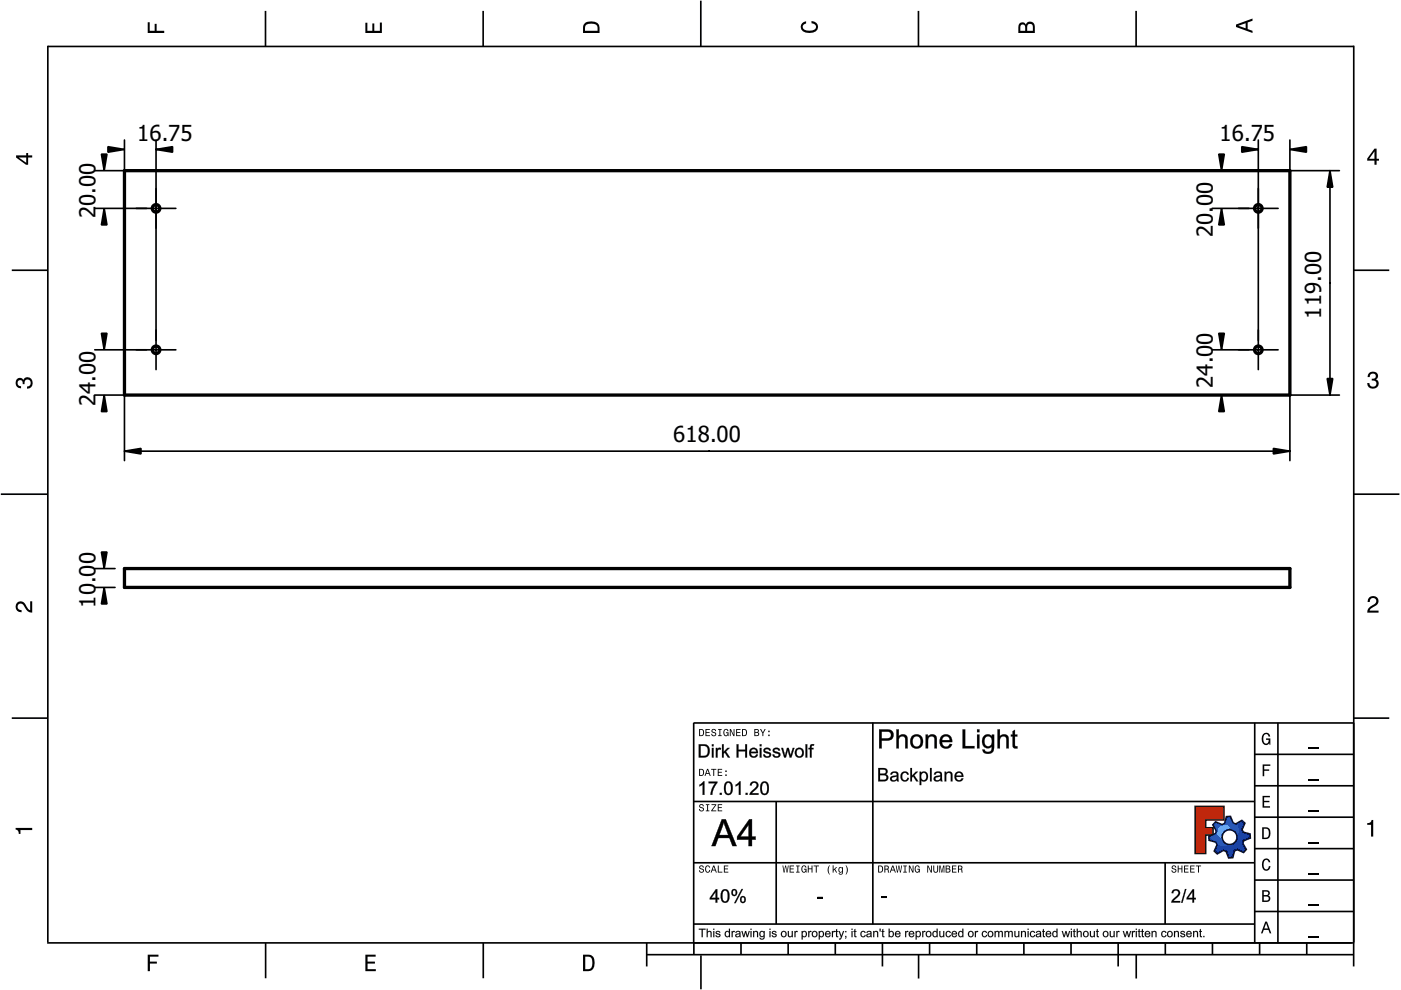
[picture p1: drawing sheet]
<svg xmlns="http://www.w3.org/2000/svg" width="297mm" height="210mm" viewBox="0 0 297 210" stroke-linecap="round" stroke-linejoin="round" font-family="sans-serif">
<defs><g id="words">
<g font-size="4.7">
<text x="29.1" y="29.8">16</text>
<text x="34.3" y="29.8">.75</text>
<text x="258.6" y="29.8">16.7</text>
<text x="267.8" y="29.8">5</text>
<text x="20.2" y="46.3" transform="rotate(-90 20.2 46.3)">2</text>
<text x="20.2" y="43.7" transform="rotate(-90 20.2 43.7)">0.00</text>
<text x="257.1" y="43.7" transform="rotate(-90 257.1 43.7)">00</text>
<text x="257.1" y="50.3" transform="rotate(-90 257.1 50.3)">20.</text>
<text x="280.1" y="67.6" transform="rotate(-90 280.1 67.6)">119.00</text>
<text x="257.1" y="73.1" transform="rotate(-90 257.1 73.1)">0</text>
<text x="20.2" y="83.5" transform="rotate(-90 20.2 83.5)">4.00</text>
<text x="257.1" y="82.3" transform="rotate(-90 257.1 82.3)">24.0</text>
<text x="20.2" y="86.1" transform="rotate(-90 20.2 86.1)">2</text>
<text x="142.7" y="93.8">618.00</text>
<text x="20.2" y="119.6" transform="rotate(-90 20.2 119.6)">0</text>
<text x="20.2" y="123.6" transform="rotate(-90 20.2 123.6)">.0</text>
<text x="20.2" y="128.8" transform="rotate(-90 20.2 128.8)">10</text>
</g>
</g></defs>
<g fill="none" stroke="#000" stroke-width=".35">
<path d="M10.1 9.7v190.1M10.1 9.9h277M56.3 2.3v7.5M102.4 2.3v7.5M148.6 .1v9.8M194.7 2.3v7.5M240.9 2.3v7.5M287 9.7v195.2M2.5 57.3h7.5M287.1 57.3h7.4M.2 104.8h10M287 104.8h9.7"/>
<path d="M2.5 152.3h7.5M147 153.3h140.1M147.1 153.3v49.1M185.1 153.2v42.8M266 159.9h21M266 153.3v46.7M270.9 153.3v46.7M287.1 152.3h7.4M147 169.9h119M164.6 169.9v26M266 179.9h21M266 173.3h21"/>
<path d="M266 166.6h21M10 199.9h277.1M56.3 199.9v7.5M102.5 199.9v7.5M137.1 199.9v5M147 195.9h119M147 182.9h119M157.1 199.9v2.5M167.1 199.9v2.5M177.1 199.9v2.5M187.1 199.9v5M197.1 199.9v2.5"/>
<path d="M207.1 199.9v2.5M217.1 199.9v2.5M227.1 199.9v2.5M237.1 199.9v5M247 182.9v13M247.1 199.9v2.5M257.1 199.9v2.5M266 193.3h21M266 186.6h21M267.1 199.9v2.5M277.1 199.9v2.5M137.1 202.4h150"/>
<path d="M148.6 202.6v7.2M194.8 202.4v5.1M240.9 202.4v5.1"/>
</g>
<g fill="#000">
<path d="M31.3 4.7h.4v1.8h1.1v-1.4h.4v1.4h1.6v.5h-3.5z" fill-rule="evenodd"/>
<path d="M77.5 4.8h.4v1.7h1v-1.5h.5v1.5h1.1v-1.7h.5v2.2h-3.5z" fill-rule="evenodd"/>
<path d="M124.1 4.9a2.19 2.19 0 0 0-.5 2.1h3.5v-1.2a1.42 1.42 0 0 0-1.7-1.3zM124.3 5.2a2.14 2.14 0 0 1 2.3 .3l.1 1h-2.7l.1-1z" fill-rule="evenodd"/>
<path d="M170.1 4.9l.8-.4v.5a.7 .7 0 0 0-.7 .5 .7 .7 0 0 0 .3 .8 1.69 1.69 0 0 0 2.5-.6 .9 .9 0 0 0-.9-.8v-.5a1.24 1.24 0 0 1 1.3 1.1 1.24 1.24 0 0 1-1 1.4 2.22 2.22 0 0 1-2.5-.7l-.1-.5z" fill-rule="evenodd"/>
<path d="M216.1 5l-.2 .8v1.2h3.5v-1.3a.98 .98 0 0 0-.7-1.1 .98 .98 0 0 0-1.2 .6 .84 .84 0 0 0-1.4-.2zM216.4 5.3a.54 .54 0 0 1 .7-.1 .54 .54 0 0 1 .3 .6v.7h-1.1zM217.9 5.2a.62 .62 0 0 1 .7-.1 .62 .62 0 0 1 .4 .6v.8h-1.2z" fill-rule="evenodd"/>
<path d="M262.1 5.2v.5l3.5 1.3v-.5l-1.1-.3v-1.4l1.1-.4v-.5zM262.6 5.5l1.5-.6v1.1z" fill-rule="evenodd"/>
<path d="M3.4 32.9v.5l2.1 1.5h.5v-1.5h.8v-.5h-.8v-.5h-.4v.5zM4 33.4h1.6v1.1z" fill-rule="evenodd"/>
<path d="M291.4 31.5l-1.5 2.1v.5h1.5v.8h.5v-.8h.5v-.4h-.5v-2.2zM291.4 32.1v1.6h-1.1z" fill-rule="evenodd"/>
<path d="M3.6 80.4a.86 .86 0 0 1 1.4 .1 1.06 1.06 0 0 1 1.2-.5 1.06 1.06 0 0 1 .7 1.2 1.1 1.1 0 0 1-1.2 1.2v-.4a.71 .71 0 0 0 .8-1 .71 .71 0 0 0-1.3-.1v.6h-.4a.61 .61 0 0 0-.3-.8 .61 .61 0 0 0-.8 .2 .61 .61 0 0 0 .2 .8l.6 .2v.4a1.15 1.15 0 0 1-1.2-.6 1.15 1.15 0 0 1 .3-1.3z" fill-rule="evenodd"/>
<path d="M290.3 79.1a1.08 1.08 0 0 1 1.3-.2 1.08 1.08 0 0 1 .5 1.3l-.4 .2a1.06 1.06 0 0 1 .6 1.3 1.06 1.06 0 0 1-1.2 .7 1.1 1.1 0 0 1-1.2-1.2h.4a.71 .71 0 0 0 1 .8 .71 .71 0 0 0 .1-1.3h-.6v-.4a.61 .61 0 0 0 .8-.3 .61 .61 0 0 0-.2-.8 .61 .61 0 0 0-.8 .2l-.2 .5h-.4z" fill-rule="evenodd"/>
<path d="M3.6 127.8a1.22 1.22 0 0 1 2 .7l.4 .6 .4 .3v-1.9h.4v2.4a1.8 1.8 0 0 1-1.7-1.4 .71 .71 0 0 0-.9-.5 .71 .71 0 0 0-.5 .8 .71 .71 0 0 0 .9 .6v.4a1.18 1.18 0 0 1-1.2-.6 1.18 1.18 0 0 1 .2-1.4z" fill-rule="evenodd"/>
<path d="M290.3 126.7a1.18 1.18 0 0 1 1.9 .3 1.18 1.18 0 0 1-1 1.7l-.5 .3-.3 .5h1.9v.4h-2.4a1.8 1.8 0 0 1 1.4-1.7 .71 .71 0 0 0 .5-.9 .71 .71 0 0 0-.9-.5 .71 .71 0 0 0-.5 .8h-.4z" fill-rule="evenodd"/>
<path d="M148.2 154.6v1.5h.5a.77 .77 0 0 0 .6-.8 .77 .77 0 0 0-.6-.7zM148.4 154.8a.58 .58 0 0 1 .7 .5 .58 .58 0 0 1-.7 .6zM149.6 154.6v1.5h.9v-.2h-.7v-.5h.6v-.2h-.6v-.4h.7v-.2zM151 154.7a.53 .53 0 0 0 0 .6 .53 .53 0 0 0 .6 .2 .32 .32 0 0 1-.3 .5 .32 .32 0 0 1-.3-.4h-.2a.5 .5 0 0 0 .7 .5 .5 .5 0 0 0 .1-.8l-.4-.1a.28 .28 0 0 1-.1-.4 .28 .28 0 0 1 .4-.1 .28 .28 0 0 1 .1 .3h.2a.51 .51 0 0 0-.3-.4 .51 .51 0 0 0-.5 .1zM152.3 154.6v.2h.2v1.1h-.2v.2h.7v-.2h-.3v-1.1h.3v-.2zM153.5 154.7a.81 .81 0 0 0 .5 1.4l.3-.2 .2 .2v-.8h-.6v.1h.4l-.2 .5a.6 .6 0 0 1-.5-.6 .6 .6 0 0 1 .4-.6l.2 .3h.2l-.1-.3a.53 .53 0 0 0-.8 0zM154.7 154.6v1.5h.2v-1.3l.6 1.3h.2v-1.5h-.2v1.2l-.5-1.2zM156.1 154.6v1.5h.9v-.2h-.7v-.5h.6v-.2h-.6v-.4h.7v-.2zM157.3 154.6v1.5h.5a.77 .77 0 0 0 .6-.8 .77 .77 0 0 0-.6-.7zM157.5 154.8a.58 .58 0 0 1 .7 .5 .58 .58 0 0 1-.7 .6zM159.9 154.6v1.5h.6a.42 .42 0 0 0 .5-.3 .42 .42 0 0 0-.3-.5l.2-.2-.1-.4zM160.1 154.8h.3a.23 .23 0 0 1 .3 .2 .23 .23 0 0 1-.3 .2h-.3zM160.1 155.4h.4a.26 .26 0 0 1 .3 .2 .26 .26 0 0 1-.3 .3h-.4zM161.1 154.6l.5 .9v.6h.2v-.6l.5-.9h-.2l-.4 .7-.3-.7zM162.9 155.8v.3h.3v-.3zM162.9 154.9v.3h.3v-.3z" fill-rule="evenodd"/>
<path d="M267.8 155.7a.85 .85 0 0 1 .9-.3 .85 .85 0 0 1 .6 .8h-.3l-.1-.3a.49 .49 0 0 0-.4-.3 .49 .49 0 0 0-.5 .3 1.2 1.2 0 0 0 .4 1.8 .66 .66 0 0 0 .6-.8h-.6v-.3h.9v1.3h-.1l-.1-.3-.3 .3a.85 .85 0 0 1-1.2-.7v-1.1z" fill-rule="evenodd"/>
<path d="M3.3 175.5h3.5v.5h-2.5v.8h-.3a.77 .77 0 0 0-.7-.9z" fill-rule="evenodd"/>
<path d="M148.4 170.6a.53 .53 0 0 0 0 .6 .53 .53 0 0 0 .6 .2 .32 .32 0 0 1-.3 .5 .32 .32 0 0 1-.3-.4h-.2a.5 .5 0 0 0 .7 .6 .5 .5 0 0 0 .1-.9l-.4-.1a.28 .28 0 0 1-.1-.4 .28 .28 0 0 1 .4-.1 .28 .28 0 0 1 .1 .4h.2a.51 .51 0 0 0-.3-.5 .51 .51 0 0 0-.5 .1zM149.7 170.5v.2h.2v1.1h-.2v.2h.7v-.2h-.3v-1.1h.3v-.2zM150.8 170.5v.2h.8l-.8 1.3h1.1v-.2h-.9l.9-1.3zM152.2 170.5v1.5h.9v-.2h-.7v-.5h.6v-.2h-.6v-.4h.7v-.2z" fill-rule="evenodd"/>
<path d="M148.2 163v1.5h.5a.77 .77 0 0 0 .6-.7 .77 .77 0 0 0-.6-.8zM148.4 163.2a.57 .57 0 0 1 .7 .6 .57 .57 0 0 1-.7 .5zM149.9 163l-.5 1.5h.2l.1-.4h.6l.2 .4h.2l-.6-1.5zM150 163.2l.3 .7h-.5zM150.8 163v.2h.4v1.3h.2v-1.3h.5v-.2zM152.2 163v1.5h.9v-.2h-.7v-.5h.6v-.2h-.6v-.4h.7v-.2zM153.8 164.2v.3h.3v-.3zM153.8 163.4v.3h.3v-.3z" fill-rule="evenodd"/>
<path d="M253.4 171h6.1v2.8h-3.9v1.7h1.6v1.5h-1.6v4h-2.2z" fill-rule="evenodd"/>
<path d="M257.7 174.3l-.5 .6 .7 1.3-.2 .6-1.4 .5v.9l1.5 .4 .3 .5-.7 1.4 .7 .5 1.3-.7 .6 .2 .5 1.4 .9-.1 .3-1.4 .6-.3 1.4 .6 .5-.6-.7-1.3 .2-.6 1.4-.5-.1-.9-1.4-.4-.3-.5 .6-1.4-.6-.6-1.3 .8-.6-.2-.5-1.4h-.9l-.4 1.5-.5 .2zM259.1 177.5a1.6 1.6 0 0 1 3.2 0 1.6 1.6 0 0 1-3.2 0z" fill-rule="evenodd"/>
<path d="M267.7 168.7h1.5v.3h-1.2v.8h1.1v.3h-1.1v.8h1.3v.3h-1.6z" fill-rule="evenodd"/>
<path d="M267.7 162.1h1.6v.3h-1.3v.7h1.1v.3h-1.1v1.2h-.3z" fill-rule="evenodd"/>
<path d="M267.6 175.4v2.5h.8a1.37 1.37 0 0 0 .7-2.2 1.56 1.56 0 0 0-1.5-.3zM267.9 175.7a.98 .98 0 0 1 1.2 .7 .98 .98 0 0 1-.7 1.2h-.5z" fill-rule="evenodd"/>
<path d="M289.9 174.5a.77 .77 0 0 0 .9-.6h.4v3.5h-.5v-2.5h-.8z" fill-rule="evenodd"/>
<path d="M148.4 183.6a.53 .53 0 0 0 0 .6 .53 .53 0 0 0 .6 .2 .32 .32 0 0 1-.3 .5 .32 .32 0 0 1-.3-.4h-.2a.5 .5 0 0 0 .7 .6 .5 .5 0 0 0 .1-.9l-.4-.1a.28 .28 0 0 1-.1-.4 .28 .28 0 0 1 .4-.1 .28 .28 0 0 1 .1 .4h.2a.51 .51 0 0 0-.3-.5 .51 .51 0 0 0-.5 .1zM149.6 183.7l-.1 .2a.67 .67 0 0 0 .1 .9 .67 .67 0 0 0 .8 .1l.2-.4h-.2l-.2 .3a.6 .6 0 0 1-.5-.5 .6 .6 0 0 1 .4-.6l.3 .3h.2l-.2-.4a.5 .5 0 0 0-.8 .1zM151.2 183.5l-.5 1.5h.2l.1-.4h.6l.2 .4h.2l-.6-1.5zM151.3 183.7l.3 .7h-.5zM152.2 183.5v1.5h1v-.2h-.8v-1.3zM153.5 183.5v1.5h.9v-.2h-.7v-.5h.6v-.2h-.6v-.4h.7v-.2z" fill-rule="evenodd"/>
<path d="M165.9 183.5l.3 1.5h.1l.3-1.3 .2 1.3h.2l.2-1.5h-.1l-.2 1.3-.2-1.3h-.2l-.2 1.3-.2-1.3zM167.4 183.5v1.5h1v-.2h-.8v-.5h.7v-.2h-.7v-.4h.7v-.2zM168.8 183.5v.2h.3v1.1h-.3v.2h.7v-.2h-.2v-1.1h.2v-.2zM170.1 183.7a.82 .82 0 0 0 .5 1.3l.3-.2 .1 .2v-.8h-.5v.2h.3l-.2 .4a.6 .6 0 0 1-.5-.5 .6 .6 0 0 1 .5-.6l.2 .3h.2l-.2-.4a.53 .53 0 0 0-.7 .1zM171.3 183.5v1.5h.2v-.7h.6v.7h.2v-1.5h-.2v.6h-.6v-.6zM172.5 183.5v.2h.5v1.3h.2v-1.3h.4v-.2zM175.8 183.5a1.35 1.35 0 0 0 .2 1.9 1.84 1.84 0 0 1 0-1.9zM176.5 183.5v1.5h.2v-.4l.2-.2 .4 .6h.2l-.4-.7 .4-.5h-.2l-.6 .6v-.9zM177.9 184a.59 .59 0 0 0-.2 .7 .59 .59 0 0 0 .7 .3l.1-.2a.31 .31 0 0 1-.1 .5 .31 .31 0 0 1-.4-.2h-.2a.47 .47 0 0 0 .5 .4 .47 .47 0 0 0 .4-.5v-1.2h-.2v.2l-.3-.2zM178 184.1l.1-.1a.42 .42 0 0 1 .4 .4 .42 .42 0 0 1-.4 .5l-.1-.3zM179.3 183.5a1.85 1.85 0 0 1 0 1.9 1.22 1.22 0 0 0 0-1.9z" fill-rule="evenodd"/>
<path d="M186.2 183.5v1.5h.5a.77 .77 0 0 0 .6-.7 .77 .77 0 0 0-.6-.8zM186.4 183.7a.58 .58 0 0 1 .6 .6 .58 .58 0 0 1-.6 .5zM187.5 183.5v1.5h.2v-.6a.45 .45 0 0 1 .5 .1 .45 .45 0 0 1 .1 .5h.2l-.2-.7a.42 .42 0 0 0 .1-.5 .42 .42 0 0 0-.4-.3zM187.7 183.7h.2a.26 .26 0 0 1 .4 .3 .26 .26 0 0 1-.4 .2h-.2zM189.2 183.5l-.6 1.5h.2l.2-.4h.6l.1 .4h.2l-.5-1.5zM189.3 183.7l.2 .7h-.4zM189.9 183.5l.3 1.5h.2l.2-1.3 .2 1.3h.2l.3-1.5h-.2l-.2 1.3-.2-1.3h-.2l-.2 1.3-.2-1.3zM191.5 183.5v.2h.3v1.1h-.3v.2h.8v-.2h-.3v-1.1h.3v-.2zM192.7 183.5v1.5h.2v-1.2l.5 1.2h.3v-1.5h-.2v1.2l-.6-1.2zM194.1 183.7a.81 .81 0 0 0 .5 1.3l.3-.2 .1 .2v-.8h-.5v.2h.3l-.2 .4a.6 .6 0 0 1-.5-.5 .6 .6 0 0 1 .5-.6l.2 .3h.2l-.2-.4a.53 .53 0 0 0-.7 .1zM196.6 183.5v1.5h.2v-1.2l.6 1.2h.2v-1.5h-.2v1.2l-.6-1.2zM197.9 183.5v.9a.52 .52 0 0 0 .5 .6 .52 .52 0 0 0 .5-.6v-.9h-.2v.9a.33 .33 0 0 1-.3 .5 .33 .33 0 0 1-.3-.5v-.9zM199.2 183.5v1.5h.1v-1.4l.3 1.4h.2l.3-1.4v1.4h.1v-1.5h-.2l-.3 1.3-.3-1.3zM200.5 183.5v1.5h.6a.42 .42 0 0 0 .4-.3 .42 .42 0 0 0-.2-.5l.2-.2-.1-.4zM200.7 183.7h.3a.23 .23 0 0 1 .3 .2 .23 .23 0 0 1-.3 .2h-.3zM200.7 184.3h.3a.26 .26 0 0 1 .3 .3 .26 .26 0 0 1-.3 .2h-.3zM201.8 183.5v1.5h1v-.2h-.8v-.5h.7v-.2h-.7v-.4h.8v-.2zM203.1 183.5v1.5h.2v-.6a.45 .45 0 0 1 .5 .1 .45 .45 0 0 1 .1 .5h.2l-.2-.7a.42 .42 0 0 0 .1-.5 .42 .42 0 0 0-.4-.3zM203.3 183.7h.3a.26 .26 0 0 1 .3 .3 .26 .26 0 0 1-.4 .2h-.2z" fill-rule="evenodd"/>
<path d="M248.5 183.6a.53 .53 0 0 0 0 .6 .53 .53 0 0 0 .6 .2 .32 .32 0 0 1-.2 .5 .32 .32 0 0 1-.3-.4h-.2a.5 .5 0 0 0 .6 .6 .5 .5 0 0 0 .2-.9l-.4-.1a.28 .28 0 0 1-.1-.4 .28 .28 0 0 1 .3-.1 .28 .28 0 0 1 .2 .4h.2a.51 .51 0 0 0-.3-.5 .51 .51 0 0 0-.6 .1zM249.7 183.5v1.5h.2v-.7h.6v.7h.2v-1.5h-.2v.6h-.6v-.6zM251 183.5v1.5h1v-.2h-.8v-.5h.7v-.2h-.7v-.4h.8v-.2zM252.3 183.5v1.5h1v-.2h-.8v-.5h.7v-.2h-.7v-.4h.8v-.2zM253.5 183.5v.2h.5v1.3h.2v-1.3h.5v-.2z" fill-rule="evenodd"/>
<path d="M268.3 195.4l-1 2.5h.4l.2-.7h1l.3 .7h.3l-.9-2.5zM268.4 195.8l.4 1.1h-.7z" fill-rule="evenodd"/>
<path d="M267.6 188.7v2.5h1a.7 .7 0 0 0 .7-.5 .7 .7 0 0 0-.4-.8 .61 .61 0 0 0 .3-.8 .61 .61 0 0 0-.7-.4zM267.9 189h.6a.38 .38 0 0 1 .4 .4 .38 .38 0 0 1-.5 .4h-.5zM267.9 190.1h.6a.44 .44 0 0 1 .5 .4 .44 .44 0 0 1-.5 .4h-.6z" fill-rule="evenodd"/>
<path d="M267.8 182.3a.85 .85 0 0 1 .9-.3 .85 .85 0 0 1 .6 .8h-.3l-.1-.2a.47 .47 0 0 0-.4-.3 .47 .47 0 0 0-.4 .3 1.21 1.21 0 0 0 .4 1.7 .64 .64 0 0 0 .5-.7h.4a.89 .89 0 0 1-.8 1 .89 .89 0 0 1-1-.7v-1.1z" fill-rule="evenodd"/>
<path d="M31.3 202.4h2.3v.4h-1.8v1.1h1.5v.4h-1.5v1.6h-.5z" fill-rule="evenodd"/>
<path d="M77.5 202.4h2.1v.4h-1.7v1.1h1.6v.4h-1.6v1.2h1.8v.4h-2.2z" fill-rule="evenodd"/>
<path d="M123.6 202.4v3.5h1.2a1.42 1.42 0 0 0 1.3-1.7 1.38 1.38 0 0 0-1.3-1.8zM124.1 202.8l1 .1a1.89 1.89 0 0 1 0 2.5l-1 .1z" fill-rule="evenodd"/>
</g>
<path d="M277.3 158.6h2.2M277.3 178.6h2.2M277.3 172h2.2M277.3 165.3h2.2M277.3 198.6h2.2M277.3 192h2.2M277.3 185.3h2.2" fill="none" stroke="#000" stroke-width=".25"/>
<g fill="#000">
<path d="M173.3 190.2h1.1v.3h-1.1zM186.8 190h1.1v.4h-1.1z"/>
<path d="M186.4 154.6l2.1 .1a1.18 1.18 0 0 1 1 1.2 1.18 1.18 0 0 1-1.1 1.1h-1.5l.1 1.7h-.6zM186.4 154.7v4h.5v-1.7h1.1a1.2 1.2 0 0 0 1.4-1.2 1.2 1.2 0 0 0-1.5-1.1zM186.9 155.1v1.4a2.44 2.44 0 0 0 1.8-.2 .73 .73 0 0 0-.3-1.1zM186.9 155.1h1.1a.77 .77 0 0 1 1 .7 .77 .77 0 0 1-1 .8h-1.1zM190 154.6h.6v1.5a1.05 1.05 0 0 1 1.2-.4 1.05 1.05 0 0 1 .7 1.1v1.9h-.6v-1.9a.68 .68 0 0 0-.8-.6 .68 .68 0 0 0-.5 .9v1.6h-.6zM190.1 154.7v4h.5l-.1-1.6a.74 .74 0 0 1 .6-1 .74 .74 0 0 1 .9 .7l-.1 1.9h.5v-1.9a1.01 1.01 0 0 0-.7-1.1 1.01 1.01 0 0 0-1.2 .5l.1-1.5zM193.4 156a1.5 1.5 0 0 1 2.3 1 1.5 1.5 0 0 1-1.9 1.7 1.71 1.71 0 0 1-.4-2.7zM193.4 156a1.52 1.52 0 0 0-.3 1.9 1.52 1.52 0 0 0 1.7 .7 1.48 1.48 0 0 0 .8-2.1 1.48 1.48 0 0 0-2.2-.5zM193.8 156.4a1.08 1.08 0 0 0-.3 1.2 1.08 1.08 0 0 0 1.1 .7 1.1 1.1 0 0 0 .6-1.3 1.1 1.1 0 0 0-1.1-.8zM193.7 156.4a.96 .96 0 0 1 1.3-.1 .96 .96 0 0 1 .2 1.2 .89 .89 0 0 1-1.1 .8 .89 .89 0 0 1-.6-1.1zM196.2 155.7h.5v.5a1.05 1.05 0 0 1 1.3-.5 1.05 1.05 0 0 1 .7 1.2v1.8h-.6v-1.8a.69 .69 0 0 0-.8-.8 .69 .69 0 0 0-.5 1v1.6h-.6zM196.3 155.8v2.9h.5l-.1-1.6a.74 .74 0 0 1 .6-1 .74 .74 0 0 1 .9 .8l-.1 1.8h.5v-2.3a1.05 1.05 0 0 0-.9-.7 1.05 1.05 0 0 0-1 .6v-.5zM199.6 156.1a1.37 1.37 0 0 1 1.6-.3 1.37 1.37 0 0 1 .7 1.6l-2.2-.1a.83 .83 0 0 0 .7 1 .83 .83 0 0 0 1-.6l.5 .1a1.45 1.45 0 0 1-2 .8 1.45 1.45 0 0 1-.6-2zM199.6 156.1a1.48 1.48 0 0 0-.2 2 1.48 1.48 0 0 0 2 .4l.5-.7-.5-.1a.85 .85 0 0 1-1.1 .6 .85 .85 0 0 1-.6-1h2.2a1.86 1.86 0 0 0-.6-1.4l-1-.2zM200 156.3l-.3 .6h1.6a.77 .77 0 0 0-.4-.7 .77 .77 0 0 0-.9 .1zM200 156.3l.3-.2h.5l.4 .3 .2 .6h-1.7zM204.1 154.6h.6l-.1 3.6h2v.5h-2.5zM204.1 154.7v4h2.5v-.5h-2v-3.5zM207.1 154.6h.6v.7h-.6zM207.2 154.7v.5h.5v-.5zM207.1 155.7h.6v3h-.6zM207.2 155.8v2.9h.5v-2.9zM208.6 156a1.13 1.13 0 0 1 1.7 .1v-.4h.5v2.6a1.34 1.34 0 0 1-.8 1.5 1.34 1.34 0 0 1-1.7-.6v-.3h.5a.78 .78 0 0 0 .7 .5 .78 .78 0 0 0 .7-.5l.1-.6a1.12 1.12 0 0 1-1.9-.3 1.86 1.86 0 0 1 .2-2zM208.6 156.1a1.47 1.47 0 0 0-.3 1.6 1.47 1.47 0 0 0 1.5 .9l.5-.4v.6a.79 .79 0 0 1-.5 .6 .79 .79 0 0 1-.8-.1l-.2-.3-.5-.1a1.25 1.25 0 0 0 1.5 .9 1.25 1.25 0 0 0 .9-1.5l.1-2.5h-.5v.4a1.12 1.12 0 0 0-1.7-.1zM209 156.4a1.05 1.05 0 0 0-.3 1.1 1.05 1.05 0 0 0 1 .7 1.07 1.07 0 0 0 .6-1.2 1.07 1.07 0 0 0-1-.8zM208.9 156.3a.84 .84 0 0 1 1.1-.1 .84 .84 0 0 1 .3 1 .86 .86 0 0 1-.8 1.1 .86 .86 0 0 1-.8-1.1zM211.5 154.6h.5v1.5a1.05 1.05 0 0 1 1.2-.4 1.05 1.05 0 0 1 .7 1.1v1.9h-.6v-1.9a.68 .68 0 0 0-.8-.6 .68 .68 0 0 0-.5 .9v1.6h-.5zM211.5 154.7v4h.5v-1.6a.74 .74 0 0 1 .5-1 .74 .74 0 0 1 .9 .7v1.9h.5l-.1-1.9a1.01 1.01 0 0 0-.6-1.1 1.01 1.01 0 0 0-1.2 .5v-1.5zM214.7 155l.5-.3v1.1l.5-.1v.5l-.5-.1v1.7a.31 .31 0 0 0 .1 .4 .31 .31 0 0 0 .4 0l.1 .5a.77 .77 0 0 1-.9-.1 .77 .77 0 0 1-.2-.8v-1.7l-.4 .1v-.5l.4 .1zM214.7 155v.8h-.4v.3h.4v1.7a.69 .69 0 0 0 .2 .8 .69 .69 0 0 0 .8 0v-.4a.36 .36 0 0 1-.4 0 .36 .36 0 0 1-.1-.4v-1.7h.5v-.3h-.5v-1.1z"/>
<path d="M186.4 154.7h1.5a1.23 1.23 0 0 1 1.6 1.1 1.23 1.23 0 0 1-1.5 1.2h-1.1v1.7h-.5zM186.9 155.1v1.5a2.46 2.46 0 0 0 1.8-.2 .74 .74 0 0 0 .1-.9 .74 .74 0 0 0-.8-.4zM190.1 154.7h.5v1.4a1.04 1.04 0 0 1 1.2-.4 1.04 1.04 0 0 1 .6 1.1v1.9h-.5v-1.9a.71 .71 0 0 0-.8-.7 .71 .71 0 0 0-.5 1v1.6h-.5zM193.4 156a1.47 1.47 0 0 1 2.3 1 1.47 1.47 0 0 1-1.9 1.6 1.68 1.68 0 0 1-.4-2.6zM193.7 156.4a1.11 1.11 0 0 0-.2 1.2 1.11 1.11 0 0 0 1.1 .7 1.13 1.13 0 0 0 .6-1.3 1.13 1.13 0 0 0-1.1-.9zM196.3 155.8h.4v.4a1.03 1.03 0 0 1 1.3-.5 1.03 1.03 0 0 1 .6 1.2v1.8h-.5v-1.8a.72 .72 0 0 0-.8-.8 .72 .72 0 0 0-.5 1v1.6h-.5zM199.6 156.1a1.35 1.35 0 0 1 1.6-.3 1.35 1.35 0 0 1 .7 1.5h-2.2a.84 .84 0 0 0 .7 1 .84 .84 0 0 0 1-.6l.5 .1a1.42 1.42 0 0 1-2 .8 1.42 1.42 0 0 1-.6-2zM200 156.3l-.3 .6h1.7a.8 .8 0 0 0-.5-.7 .8 .8 0 0 0-.9 .1zM204.1 154.7h.5v3.5h2v.5h-2.5zM207.2 154.7h.5v.5h-.5zM207.2 155.8h.5v2.9h-.5zM208.6 156a1.14 1.14 0 0 1 1.7 .1v-.3h.5v2.5a1.31 1.31 0 0 1-.9 1.5 1.31 1.31 0 0 1-1.6-.6v-.3l.5 .1a.82 .82 0 0 0 1.1 .4 .82 .82 0 0 0 .4-1.1 1.26 1.26 0 0 1-1.6 .1 1.26 1.26 0 0 1-.5-1.5zM208.9 156.4a1.08 1.08 0 0 0-.2 1.2 1.08 1.08 0 0 0 1 .6 1.1 1.1 0 0 0 .6-1.2 1.1 1.1 0 0 0-1-.9zM211.5 154.7h.5v1.4a1.04 1.04 0 0 1 1.2-.4 1.04 1.04 0 0 1 .7 1.1v1.9h-.5v-1.9a.71 .71 0 0 0-.9-.7 .71 .71 0 0 0-.5 1v1.6h-.5zM214.7 155l.5-.3v1.1h.5v.3h-.5v1.7a.33 .33 0 0 0 .1 .4 .33 .33 0 0 0 .4 0v.5a.72 .72 0 0 1-.8-.1 .72 .72 0 0 1-.2-.8v-1.7h-.4v-.3h.4z"/>
<path d="M148.1 157.8h1.4l.5 .2a1.48 1.48 0 0 1 .5 1.6 1.48 1.48 0 0 1-1.3 1h-1.1zM148.2 157.8v2.8h1a1.37 1.37 0 0 0 1.2-1.4 1.37 1.37 0 0 0-1.3-1.4zM148.5 158.1v2.2l.6-.1a1.09 1.09 0 0 0 1-.8 1.09 1.09 0 0 0-.5-1.2zM148.5 158.1h.6a1.13 1.13 0 0 1 1 1 1.13 1.13 0 0 1-.6 1.2h-1zM150.9 157.8h.4v.4h-.4zM150.9 157.8v.4h.4v-.4zM150.9 158.6h.4v2h-.4zM150.9 158.6v2h.4v-2zM151.8 158.6h.3v.3a.47 .47 0 0 1 .3-.4 .47 .47 0 0 1 .5 .2l-.1 .3-.4-.1-.2 .2v1.5h-.4zM151.8 158.6v2h.3v-1.1a.46 .46 0 0 1 .1-.5 .46 .46 0 0 1 .6 0l.1-.4h-.5l-.3 .3v-.3zM153.1 157.8h.4l-.1 1.6 .8-.8h.6l-.9 .7 .9 1.3h-.5l-.6-1-.3 .2 .1 .8h-.4zM153.1 157.8v2.8h.3v-.8l.3-.3 .6 1.1h.4l-.8-1.3 .8-.7h-.5l-.8 .9v-1.7zM156.2 157.8h.4v1.2h1.4v-1.2h.4v2.8h-.4v-1.3h-1.4v1.3h-.4zM156.2 157.8v2.8h.4l-.1-1.3h1.5v1.3h.4v-2.8h-.4v1.2h-1.5l.1-1.2zM159.1 158.8a.96 .96 0 0 1 1.1-.2 .96 .96 0 0 1 .5 1.1h-1.5a.57 .57 0 0 0 .5 .6 .57 .57 0 0 0 .6-.4l.4 .1a.85 .85 0 0 1-1.2 .6 1.15 1.15 0 0 1-.4-1.8zM159.1 158.8a1.01 1.01 0 0 0-.1 1.5 1.01 1.01 0 0 0 1.5 0l.2-.3h-.4a.59 .59 0 0 1-.7 .4 .59 .59 0 0 1-.4-.7h1.5a.92 .92 0 0 0-.5-1 .92 .92 0 0 0-1.1 .1zM159.4 159l-.2 .4h1.1l-.4-.5zM159.4 159l.4-.2 .3 .1 .3 .5h-1.2zM161.1 157.8h.4v.4h-.4zM161.1 157.8v.4h.3v-.4zM161.1 158.6h.4v2h-.4zM161.1 158.6v2h.3v-2zM162 158.7h.1a.89 .89 0 0 1 1.3 .4l-.3 .1a.42 .42 0 0 0-.4-.4 .42 .42 0 0 0-.4 .4l.4 .2a.67 .67 0 0 1 .8 .6 .67 .67 0 0 1-.8 .7 .72 .72 0 0 1-.9-.7l.3-.1a.51 .51 0 0 0 .5 .4 .51 .51 0 0 0 .5-.3l-.2-.2a.91 .91 0 0 1-1-.8zM162 158.8a.61 .61 0 0 0 0 .7 .61 .61 0 0 0 .7 .2l.4 .2a.49 .49 0 0 1-.5 .5 .49 .49 0 0 1-.5-.5l-.3 .1a.83 .83 0 0 0 .9 .6 .83 .83 0 0 0 .7-.7l-.2-.3-1-.4a.47 .47 0 0 1 .4-.4 .47 .47 0 0 1 .5 .3h.3a.88 .88 0 0 0-1.4-.3zM164 158.7h.1a.89 .89 0 0 1 1.3 .4l-.3 .1a.42 .42 0 0 0-.5-.4 .42 .42 0 0 0-.4 .4l.4 .2a.67 .67 0 0 1 .9 .6 .67 .67 0 0 1-.9 .7 .72 .72 0 0 1-.8-.7l.3-.1a.51 .51 0 0 0 .5 .4 .51 .51 0 0 0 .5-.3l-.2-.2a.91 .91 0 0 1-1.1-.8zM164 158.8a.61 .61 0 0 0 0 .7 .61 .61 0 0 0 .7 .2l.4 .2a.49 .49 0 0 1-.5 .5 .49 .49 0 0 1-.5-.5l-.3 .1a.83 .83 0 0 0 .9 .6 .83 .83 0 0 0 .7-.7l-.3-.3-.9-.4a.47 .47 0 0 1 .4-.4 .47 .47 0 0 1 .5 .3h.3a.88 .88 0 0 0-1.4-.3zM165.6 158.6h.4l.4 1.6 .4-1.6h.4l.4 1.5 .5-1.5h.4l-.7 2h-.4l-.4-1.5-.4 1.5h-.4zM165.6 158.6l.7 2h.3l.4-1.6 .4 1.6h.4l.6-2h-.3l-.5 1.6-.4-1.6h-.3l-.5 1.6-.4-1.6zM168.8 158.7a1.04 1.04 0 0 1 1.5 .2 1.04 1.04 0 0 1-.2 1.5 1.04 1.04 0 0 1-1.5-.2l-.1-1zM168.8 158.8a1.05 1.05 0 0 0-.2 1.2 1.05 1.05 0 0 0 1.2 .6 1.03 1.03 0 0 0 .5-1.5 1.03 1.03 0 0 0-1.5-.3zM169.1 159a.72 .72 0 0 0-.2 .9 .72 .72 0 0 0 .9 .4 .7 .7 0 0 0 .3-1 .7 .7 0 0 0-1-.3zM169 159a.76 .76 0 0 1 1.2 .4 .76 .76 0 0 1-.7 1 .83 .83 0 0 1-.5-1.4zM170.8 157.8h.4v2.8h-.4zM170.8 157.8v2.8h.3v-2.8zM171.8 157.9l.3-.1h.5v.3a.34 .34 0 0 0-.4 .1 .34 .34 0 0 0-.1 .4h.4v.3h-.4v1.7h-.4v-1.7h-.3v-.3h.3zM171.9 158l-.1 .6h-.4v.3l.4-.1-.1 1.8h.4l-.1-1.8 .5 .1v-.3h-.4a.36 .36 0 0 1 0-.5 .36 .36 0 0 1 .5 0v-.3z"/>
<path d="M148.2 157.8h.9a1.41 1.41 0 0 1 1.4 1.2 1.41 1.41 0 0 1-1 1.6h-1.3zM148.5 158.1v2.2h.6a1.07 1.07 0 0 0 1-1.1 1.07 1.07 0 0 0-1-1.1zM150.9 157.8h.4v.4h-.4zM150.9 158.6h.4v2h-.4zM151.8 158.6h.3v.3l.2-.3h.4h.2l-.1 .4a.45 .45 0 0 0-.6 0 .45 .45 0 0 0-.1 .5v1.1h-.3zM153.1 157.8h.3v1.6l.8-.8h.5l-.8 .7 .9 1.3h-.5l-.6-1-.3 .2v.8h-.3zM156.2 157.8h.4v1.2h1.4v-1.2h.4v2.8h-.4v-1.3h-1.4v1.3h-.4zM159.1 158.8a.94 .94 0 0 1 1.1-.2 .94 .94 0 0 1 .5 1.1h-1.5a.59 .59 0 0 0 .4 .6 .59 .59 0 0 0 .7-.3h.4a1 1 0 0 1-1.4 .5 1 1 0 0 1-.3-1.5zM159.4 159l-.2 .4h1.1a.56 .56 0 0 0-.3-.5 .56 .56 0 0 0-.6 .1zM161.1 157.8h.3v.4h-.3zM161.1 158.6h.3v2h-.3zM162 158.8a.88 .88 0 0 1 1.4 .3l-.3 .1a.4 .4 0 0 0-.5-.4 .4 .4 0 0 0-.3 .5h.2a.86 .86 0 0 1 1 .9 .9 .9 0 0 1-.9 .4 .9 .9 0 0 1-.8-.6l.3-.1a.45 .45 0 0 0 .5 .5 .45 .45 0 0 0 .4-.5l-.1-.1a.89 .89 0 0 1-1-.8zM164 158.8a.88 .88 0 0 1 1.4 .3l-.4 .1a.4 .4 0 0 0-.4-.4 .4 .4 0 0 0-.3 .5h.1a.86 .86 0 0 1 1 .9 .9 .9 0 0 1-.8 .4 .9 .9 0 0 1-.8-.6l.3-.1a.45 .45 0 0 0 .5 .5 .45 .45 0 0 0 .4-.5l-.1-.1a.89 .89 0 0 1-1-.8zM165.6 158.6h.4l.4 1.6 .5-1.6h.3l.4 1.5 .5-1.5h.3l-.6 2h-.4l-.4-1.5-.4 1.5h-.3zM168.8 158.8a1.01 1.01 0 0 1 1.5 .2 1.01 1.01 0 0 1-.2 1.4 1.01 1.01 0 0 1-1.5-.2v-.9zM169.1 159a.75 .75 0 0 0-.2 .9 .75 .75 0 0 0 .9 .4 .73 .73 0 0 0 .3-1 .73 .73 0 0 0-1-.3zM170.8 157.8h.3v2.8h-.3zM171.8 157.9l.3-.1h.5v.3l-.5 .1v.4h.4v.3h-.4v1.7h-.4v-1.7h-.3v-.3h.3z"/>
<path d="M148.3 166.4l.8-.7h.2v2.8h-.3v-2.2l-.7 .4zM150.3 165.7h1.8v.3l-.8 1.2-.3 1.3h-.4a4.2 4.2 0 0 1 1-2.4h-1.3zM152.6 168.1h.4v.4h-.4zM153.9 165.8a.95 .95 0 0 1 1.1 .1 .95 .95 0 0 1 .3 1 1.19 1.19 0 0 1-1.1 1.6 1.93 1.93 0 0 1-.4-2.5zM154.1 166.1a1.92 1.92 0 0 0 .2 2.2h.3a1.75 1.75 0 0 0 0-2.3zM156 166.4l.8-.7h.2v2.8h-.3v-2.2l-.7 .4zM158.1 168.1h.4v.4h-.4zM159.3 165.9a.93 .93 0 0 1 1.4 .2 .93 .93 0 0 1-.5 1.3l-.8 .8h1.4v.3h-1.9a3.2 3.2 0 0 1 1.4-1.6 .54 .54 0 0 0-.2-.9 .54 .54 0 0 0-.7 .5h-.4zM161.6 165.8a.95 .95 0 0 1 1 .1 .95 .95 0 0 1 .4 1 1.19 1.19 0 0 1-1.2 1.6 1.93 1.93 0 0 1-.3-2.5zM161.8 166.1a1.92 1.92 0 0 0 .1 2.2h.3a1.75 1.75 0 0 0 0-2.3z"/>
<path d="M148.3 166.4l.5-.4a.4 .4 0 0 1 .6-.3v2.8h-.4v-2.2l-.7 .5zM148.3 166.4v.3l.7-.5v2.3h.3v-2.8h-.2l-.3 .4zM150.2 165.7h1.9v.3l-.9 1.5-.2 1h-.4a4 4 0 0 1 1-2.4h-1.4zM150.3 165.7v.4h1.4a4.6 4.6 0 0 0-1.1 2.4h.4l.3-1.3 .8-1.2v-.3zM152.6 168.1h.4v.4h-.4zM152.6 168.1v.4h.4v-.4zM153.9 165.8a1.04 1.04 0 0 1 1.2 .1 1.04 1.04 0 0 1 .3 1.2 1.06 1.06 0 0 1-.3 1.2 1.06 1.06 0 0 1-1.2 .2 2.18 2.18 0 0 1 0-2.7zM153.9 165.9a2.3 2.3 0 0 0-.1 2.4 .91 .91 0 0 0 1.1 .1 .91 .91 0 0 0 .4-1 1.2 1.2 0 0 0-1.1-1.7zM154 166.2a2.16 2.16 0 0 0 .3 2h.3a1.74 1.74 0 0 0 0-2.2zM154.1 166h.5a1.76 1.76 0 0 1 0 2.3h-.3a1.93 1.93 0 0 1-.2-2.3zM155.9 166.4l.6-.4a.4 .4 0 0 1 .5-.3v2.8h-.4l.1-2.2-.8 .5zM156 166.4v.3l.7-.5v2.3h.3v-2.8h-.2l-.3 .4zM158.1 168.1h.4v.4h-.4zM158.1 168.1v.4h.4v-.4zM159.3 165.9a.95 .95 0 0 1 1.4 .2 .95 .95 0 0 1-.5 1.4l-.8 .7h1.4v.3h-1.9l.2-.5 .5-.5a.95 .95 0 0 0 .7-1.4 .53 .53 0 0 0-.6-.1 .53 .53 0 0 0-.3 .6l-.4-.1zM159.3 165.9l-.3 .6h.4a.58 .58 0 0 1 .9-.5 .58 .58 0 0 1-.1 1.1l-1 .8-.3 .6h1.9v-.3h-1.4l.5-.6a1.07 1.07 0 0 0 .5-1.8l-.7-.1zM161.6 165.8a1.04 1.04 0 0 1 1.2 .1 1.04 1.04 0 0 1 .2 1.2 1.06 1.06 0 0 1-.2 1.2 1.06 1.06 0 0 1-1.2 .2 2.18 2.18 0 0 1 0-2.7zM161.6 165.9a2.3 2.3 0 0 0-.1 2.4 .91 .91 0 0 0 1 .1 .91 .91 0 0 0 .5-1 1.2 1.2 0 0 0-1.1-1.7zM161.7 166.2a2.16 2.16 0 0 0 .3 2h.2a1.74 1.74 0 0 0 0-2.2zM161.8 166h.5a1.76 1.76 0 0 1 0 2.3h-.4a1.93 1.93 0 0 1-.1-2.3z"/>
<path d="M153 173.7h.9l2.3 5.7h-.9l-.6-1.7h-2.4l-.6 1.7h-.9zM153 173.7l-2.1 5.7h.8l.6-1.8h2.4l.6 1.8h.9l-2.3-5.7zM153.4 174.3l-.1 .8-.8 2h1.9zM153.4 174.3l1.1 2.8h-2.1zM158.8 173.7h.7l-.1 3.7 .8-.1v.8l-.8-.1 .1 1.4h-.8v-1.4l-2.5 .1v-.7zM158.9 173.7l-2.6 3.7v.6h2.5l-.1 1.4h.7v-1.4h.8v-.6h-.8v-3.7zM158.7 174.8l-1.7 2.6h1.7zM158.8 174.7v2.7h-1.9z"/>
<path d="M153 173.7h.9l2.3 5.7h-.9l-.6-1.7h-2.4l-.6 1.7h-.8zM153.4 174.3l-.9 2.8h1.9zM158.9 173.7h.5v3.7h.8v.6h-.8v1.4h-.7v-1.4h-2.4v-.6zM158.7 174.8l-1.7 2.6h1.7z"/>
<path d="M186.2 162.8h1.1a.74 .74 0 0 1 .8 .5 .74 .74 0 0 1-.3 .9 .77 .77 0 0 1 .6 .8 .77 .77 0 0 1-.8 .7h-1.4zM186.2 162.8v2.9l1.1-.1a.78 .78 0 0 0 1-.5 .78 .78 0 0 0-.5-.9 .7 .7 0 0 0 .3-.9 .7 .7 0 0 0-.8-.4zM186.6 163.2v.8h.6a.43 .43 0 0 0 .6-.3 .43 .43 0 0 0-.4-.5zM186.6 163.2h.5a.48 .48 0 0 1 .7 .2 .48 .48 0 0 1-.2 .6h-1zM186.6 164.4v.9h.7a.5 .5 0 0 0 .6-.5 .5 .5 0 0 0-.7-.4zM186.6 164.3h.6a.52 .52 0 0 1 .7 .4 .52 .52 0 0 1-.4 .6l-.9 .1zM188.9 163.8a.88 .88 0 0 1 1-.3 .88 .88 0 0 1 .6 .8l.1 1.4h-.4v-.3a.75 .75 0 0 1-1 .3 .75 .75 0 0 1-.4-1l1.3-.3a.51 .51 0 0 0-.5-.5 .51 .51 0 0 0-.5 .4l-.4-.1zM188.9 163.9l-.1 .3h.3a.55 .55 0 0 1 .9-.2l.1 .4-.9 .2a.63 .63 0 0 0-.4 .9 .63 .63 0 0 0 1 .1l.4-.2v.3h.4l-.1-1.7a.97 .97 0 0 0-1.6-.1zM189.2 164.9l-.1 .1a.46 .46 0 0 0 .4 .5 .46 .46 0 0 0 .6-.4v-.5zM189.2 164.9l.9-.3a.6 .6 0 0 1-.3 .8 .6 .6 0 0 1-.7-.3zM191.2 163.8a.89 .89 0 0 1 1.5 .4l-.4 .1a.55 .55 0 0 0-.7-.4 .55 .55 0 0 0-.3 .7 .55 .55 0 0 0 .4 .8 .55 .55 0 0 0 .7-.5h.3a.92 .92 0 0 1-1 .8 .92 .92 0 0 1-.8-1.1zM191.2 163.8a1.01 1.01 0 0 0-.1 1.5 1.01 1.01 0 0 0 1.4 0l.2-.3-.3-.1a.58 .58 0 0 1-.7 .5 .58 .58 0 0 1-.4-.8 .58 .58 0 0 1 .3-.7 .58 .58 0 0 1 .8 .4l.3-.1a.86 .86 0 0 0-1.5-.4zM193 162.8h.4v1.6l.8-.8h.5l-.9 .8 .9 1.3h-.4l-.7-1.1-.2 .3v.8h-.4zM193 162.8v2.9h.4l-.1-.9 .3-.2 .7 1.1h.4l-.9-1.3 .8-.8h-.4l-.9 .9 .1-1.7zM195 163.6h.3v.3a.78 .78 0 0 1 .7-.3 .78 .78 0 0 1 .7 .5 1.01 1.01 0 0 1-.1 1.2 1.01 1.01 0 0 1-1.2 .3l-.1-.1v1h-.3zM195 163.6v2.8h.3v-1a.9 .9 0 0 0 1.2 0 .9 .9 0 0 0 .2-1.1 .78 .78 0 0 0-.6-.7 .78 .78 0 0 0-.8 .3v-.3zM195.5 164.1a.72 .72 0 0 0-.2 .8 .72 .72 0 0 0 .8 .4 .81 .81 0 0 0 .3-.8 .81 .81 0 0 0-.7-.6zM195.5 164a.58 .58 0 0 1 .7-.1 .58 .58 0 0 1 .2 .7 .61 .61 0 0 1-.5 .8 .61 .61 0 0 1-.6-.7zM197.2 162.8h.4v2.9h-.4zM197.2 162.8v2.9h.3v-2.9zM198.1 163.8a.88 .88 0 0 1 1-.3 .88 .88 0 0 1 .6 .8l.2 1.4h-.4l-.1-.3a.75 .75 0 0 1-1 .3 .75 .75 0 0 1-.3-1l1.2-.3a.51 .51 0 0 0-.4-.5 .51 .51 0 0 0-.6 .4l-.3-.1zM198.2 163.9l-.2 .3h.3a.55 .55 0 0 1 1-.2l.1 .4-1 .2a.63 .63 0 0 0-.4 .9 .63 .63 0 0 0 1 .1l.4-.2 .1 .3h.3l-.1-1.7a.97 .97 0 0 0-1.5-.1zM198.4 164.9v.1a.46 .46 0 0 0 .4 .5 .46 .46 0 0 0 .5-.4l.1-.5zM198.4 164.9l1-.3a.6 .6 0 0 1-.3 .8 .6 .6 0 0 1-.8-.3zM200.3 163.6h.3v.3a.74 .74 0 0 1 .9-.3 .74 .74 0 0 1 .5 .8v1.3h-.4v-1.3a.49 .49 0 0 0-.6-.5 .49 .49 0 0 0-.4 .6v1.2h-.3zM200.3 163.6v2.1h.3v-1.2a.52 .52 0 0 1 .4-.6 .52 .52 0 0 1 .6 .5v1.3h.3v-1.6a.73 .73 0 0 0-.6-.5 .73 .73 0 0 0-.7 .4v-.4zM202.6 163.8a.97 .97 0 0 1 1.2-.1 .97 .97 0 0 1 .5 1h-1.6a.59 .59 0 0 0 .5 .7 .59 .59 0 0 0 .7-.4h.4a1.04 1.04 0 0 1-1.5 .6 1.04 1.04 0 0 1-.3-1.5zM202.7 163.9a1.04 1.04 0 0 0-.1 1.4 1.04 1.04 0 0 0 1.5 .1l.1-.4h-.3a.6 .6 0 0 1-.7 .4 .6 .6 0 0 1-.5-.7h1.5a.94 .94 0 0 0-.4-1 .94 .94 0 0 0-1.1 .2zM202.9 164l-.2 .4h1.2l-.4-.5zM202.9 164l.6-.1 .3 .1 .1 .5h-1.2z"/>
<path d="M186.2 162.8h1.1a.72 .72 0 0 1 .8 .5 .72 .72 0 0 1-.3 .9 .8 .8 0 0 1 .5 1 .8 .8 0 0 1-1 .5h-1.1zM186.6 163.2v.8h.6a.47 .47 0 0 0 .6-.4 .47 .47 0 0 0-.7-.4zM186.6 164.4v.9h.7a.52 .52 0 0 0 .7-.5 .52 .52 0 0 0-.8-.4zM188.9 163.8a.88 .88 0 0 1 1-.2 .88 .88 0 0 1 .6 .7l.1 1.4h-.4v-.3a.75 .75 0 0 1-1 .3 .75 .75 0 0 1-.4-.9l.4-.3 .9-.1a.52 .52 0 0 0-.4-.6 .52 .52 0 0 0-.6 .4h-.3zM189.2 164.9a.36 .36 0 0 0 0 .5 .36 .36 0 0 0 .5 0l.4-.3v-.5zM191.2 163.8a.87 .87 0 0 1 1.5 .4l-.4 .1a.56 .56 0 0 0-.7-.4 .56 .56 0 0 0-.3 .7 .57 .57 0 0 0 .4 .8 .57 .57 0 0 0 .7-.5l.3 .1a.95 .95 0 0 1-1.3 .6 .95 .95 0 0 1-.4-1.4zM193 162.8h.4v1.6l.8-.8h.4l-.8 .8 .9 1.3h-.4l-.7-1.1-.2 .3v.8h-.4zM195 163.6h.3v.3a.91 .91 0 0 1 1.2-.1 .91 .91 0 0 1 .2 1.2 .81 .81 0 0 1-.5 .7 .81 .81 0 0 1-.9-.2v.9h-.3zM195.5 164a.74 .74 0 0 0-.2 1 .74 .74 0 0 0 .8 .3 .76 .76 0 0 0 .4-.9 .76 .76 0 0 0-.9-.5zM197.2 162.8h.3v2.9h-.3zM198.2 163.8a.88 .88 0 0 1 .9-.2 .88 .88 0 0 1 .6 .7l.1 1.4h-.3l-.1-.3a.75 .75 0 0 1-.9 .3 .75 .75 0 0 1-.5-.9l.4-.3 1-.1a.52 .52 0 0 0-.5-.6 .52 .52 0 0 0-.6 .4h-.3zM198.4 164.9a.36 .36 0 0 0 0 .5 .36 .36 0 0 0 .5 0l.4-.3 .1-.5zM200.3 163.6h.3v.3a.73 .73 0 0 1 .9-.3 .73 .73 0 0 1 .4 .8v1.3h-.3v-1.3a.51 .51 0 0 0-.6-.6 .51 .51 0 0 0-.4 .7v1.2h-.3zM202.6 163.9a.96 .96 0 0 1 1.2-.2 .96 .96 0 0 1 .5 1h-1.6a.6 .6 0 0 0 .5 .7 .6 .6 0 0 0 .7-.4h.3a1.02 1.02 0 0 1-1.4 .6 1.02 1.02 0 0 1-.3-1.5zM202.9 164l-.2 .4h1.2a.57 .57 0 0 0-.3-.5 .57 .57 0 0 0-.7 .1z"/>
<path d="M148.2 196.9h1.4v.2h-.6v1.6h-.3l.1-1.6h-.6zM148.2 196.9v.2h.6v1.6h.2v-1.6h.6v-.2zM149.8 196.9h.3l-.1 .6a.47 .47 0 0 1 .6-.1 .47 .47 0 0 1 .3 .5v.8h-.3v-.8a.3 .3 0 0 0-.3-.3 .3 .3 0 0 0-.2 .4v.7h-.3zM149.8 196.9v1.8h.2v-.7a.33 .33 0 0 1 .3-.4 .33 .33 0 0 1 .4 .3v.8h.2v-.8a.45 .45 0 0 0-.3-.5 .45 .45 0 0 0-.6 .2v-.7zM151.2 196.9h.3v.3h-.3zM151.2 196.9v.3h.2v-.3zM151.2 197.4h.3v1.3h-.3zM151.2 197.4v1.3h.2v-1.3zM151.8 197.5l.2-.1a.47 .47 0 0 1 .7 .3l-.2 .1a.26 .26 0 0 0-.3-.3 .26 .26 0 0 0-.2 .3l.2 .1a.46 .46 0 0 1 .6 .6 .46 .46 0 0 1-.8 .2l-.3-.4h.2a.33 .33 0 0 0 .3 .2 .33 .33 0 0 0 .3-.2v-.1a.53 .53 0 0 1-.6-.1 .53 .53 0 0 1-.1-.6zM151.8 197.5a.39 .39 0 0 0 0 .5 .39 .39 0 0 0 .5 .1l.2 .2a.32 .32 0 0 1-.3 .3 .32 .32 0 0 1-.3-.3h-.2a.53 .53 0 0 0 .6 .4 .53 .53 0 0 0 .4-.5l-.8-.4a.29 .29 0 0 1 .3-.3 .29 .29 0 0 1 .3 .3l.2-.1a.55 .55 0 0 0-.9-.2zM153.8 197.5a.47 .47 0 0 1 .8 0l-.1-.6h.3v1.8h-.2v-.2a.63 .63 0 0 1-.9-.1 .63 .63 0 0 1 .1-.9zM153.8 197.6a.6 .6 0 0 0-.1 .8 .6 .6 0 0 0 .9 .1v.2h.2v-1.8h-.2v.7a.47 .47 0 0 0-.8 0zM154 197.7l-.1 .6 .2 .2a.43 .43 0 0 0 .5-.5 .43 .43 0 0 0-.6-.3zM154 197.7l.1-.1a.48 .48 0 0 1 .5 .4 .48 .48 0 0 1-.5 .5l-.2-.2zM155.1 197.4h.2v.2l.2-.2h.3v.3l-.4 .1v.9h-.3zM155.1 197.4v1.3h.2v-.7a.29 .29 0 0 1 .1-.3 .29 .29 0 0 1 .3-.1l.1-.2h-.3l-.2 .2v-.2zM156 197.5a.55 .55 0 0 1 .6-.2 .55 .55 0 0 1 .4 .6l.1 .8h-.3v-.2a.45 .45 0 0 1-.7 .2 .45 .45 0 0 1 .1-.7l.6-.1a.32 .32 0 0 0-.3-.3 .32 .32 0 0 0-.4 .2h-.2zM156 197.6l-.1 .2h.2a.35 .35 0 0 1 .6-.2l.1 .3-.6 .1a.4 .4 0 0 0-.3 .6 .4 .4 0 0 0 .7 .1l.2-.2v.2h.3l-.1-1a.6 .6 0 0 0-1-.1zM156.2 198.2h-.1a.29 .29 0 0 0 .3 .4 .29 .29 0 0 0 .3-.3l.1-.3zM156.2 198.2l.6-.2a.35 .35 0 0 1-.2 .5 .35 .35 0 0 1-.5-.3zM157.2 197.4h.2l.3 1 .3-1h.2l.3 1 .2-1h.3l-.4 1.3h-.3l-.2-1-.3 1h-.2zM157.2 197.4l.4 1.3h.2l.3-1 .2 1h.3l.4-1.3h-.2l-.3 1-.3-1h-.2l-.3 1-.3-1zM159.1 196.9h.3v.3h-.3zM159.1 196.9v.3h.2v-.3zM159.1 197.4h.3v1.3h-.3zM159.1 197.4v1.3h.2v-1.3zM159.7 197.4h.2v.2a.47 .47 0 0 1 .5-.2 .47 .47 0 0 1 .3 .5v.8h-.2v-.8a.29 .29 0 0 0-.2-.3 .29 .29 0 0 0-.4 .2v.9h-.2zM159.7 197.4v1.3h.2v-.9a.31 .31 0 0 1 .4-.3 .31 .31 0 0 1 .2 .4v.8h.2v-1a.46 .46 0 0 0-.4-.3 .46 .46 0 0 0-.4 .2v-.2zM161.1 197.6l.4-.2 .4 .2v-.2h.2v1.1a.58 .58 0 0 1-.4 .7 .58 .58 0 0 1-.7-.4h.2a.34 .34 0 0 0 .4 .2 .34 .34 0 0 0 .3-.2v-.3a.63 .63 0 0 1-.9-.1 .63 .63 0 0 1 .1-.8zM161.1 197.6a.6 .6 0 0 0 0 .8 .6 .6 0 0 0 .8 .1 .4 .4 0 0 1-.1 .5 .4 .4 0 0 1-.5 0l-.3-.2a.56 .56 0 0 0 .7 .4 .56 .56 0 0 0 .4-.7v-1.1h-.2v.2l-.4-.2zM161.3 197.7v.7a.4 .4 0 0 0 .6-.4 .4 .4 0 0 0-.6-.3zM161.3 197.7a.42 .42 0 0 1 .6 .3 .42 .42 0 0 1-.6 .4zM163.1 196.9h.3v.3h-.3zM163.1 196.9v.3h.3v-.3zM163.1 197.4h.3v1.3h-.3zM163.1 197.4v1.3h.3v-1.3zM163.7 197.5l.2-.1a.47 .47 0 0 1 .7 .3l-.2 .1a.26 .26 0 0 0-.3-.3 .26 .26 0 0 0-.2 .3l.3 .1a.46 .46 0 0 1 .5 .6 .46 .46 0 0 1-.8 .2l-.3-.4h.2a.33 .33 0 0 0 .3 .2 .33 .33 0 0 0 .3-.2v-.1a.53 .53 0 0 1-.6-.1 .53 .53 0 0 1-.1-.6zM163.7 197.5a.39 .39 0 0 0 0 .5 .39 .39 0 0 0 .5 .1l.3 .2a.32 .32 0 0 1-.4 .3 .32 .32 0 0 1-.3-.3h-.2a.53 .53 0 0 0 .6 .4 .53 .53 0 0 0 .5-.5l-.8-.4a.29 .29 0 0 1 .2-.3 .29 .29 0 0 1 .3 .3l.2-.1a.55 .55 0 0 0-.9-.2zM165.5 198a.7 .7 0 0 1 1.4 0 .7 .7 0 0 1-1.4 0zM165.6 198a.65 .65 0 0 0 1.3 0 .65 .65 0 0 0-1.3 0zM165.9 197.7a.45 .45 0 0 0-.1 .6 .45 .45 0 0 0 .6 .1 .45 .45 0 0 0 .1-.6 .45 .45 0 0 0-.6-.1zM165.9 197.7a.45 .45 0 0 1 .7 .3 .45 .45 0 0 1-.7 .4l-.1-.4zM167 197.4h.3v.9a.31 .31 0 0 0 .4 .2 .31 .31 0 0 0 .2-.4v-.7h.2v1.3h-.2v-.2a.47 .47 0 0 1-.5 .2 .47 .47 0 0 1-.4-.3zM167 197.4l.1 .8a.45 .45 0 0 0 .3 .5 .45 .45 0 0 0 .5-.2v.2h.2v-1.3h-.2v.7a.34 .34 0 0 1-.3 .5 .34 .34 0 0 1-.4-.5l.1-.7zM168.4 197.4h.3l-.1 .2 .2-.2h.4l-.1 .3-.4 .1v.9h-.3zM168.4 197.4v1.3h.3l-.1-.7a.29 .29 0 0 1 .1-.3 .29 .29 0 0 1 .4-.1v-.2h-.3l-.2 .2v-.2zM170 197.4h.2v.2a.48 .48 0 0 1 .4-.2 .48 .48 0 0 1 .4 .3 .62 .62 0 0 1 0 .8 .62 .62 0 0 1-.8 .1v.6h-.2zM170 197.4v1.8h.2v-.7a.58 .58 0 0 0 .9-.4 .58 .58 0 0 0-.9-.5v-.2zM170.3 197.7l-.1 .6 .2 .2a.46 .46 0 0 0 .5-.5 .46 .46 0 0 0-.5-.4zM170.3 197.7l.1-.1a.45 .45 0 0 1 .5 .5 .45 .45 0 0 1-.6 .3l-.1-.3zM171.4 197.4h.2v.2l.2-.2h.3l-.1 .3-.4 .1v.9h-.2zM171.4 197.4v1.3h.2v-.7a.29 .29 0 0 1 0-.3 .29 .29 0 0 1 .4-.1l.1-.2h-.3l-.2 .2v-.2zM172.1 198a.67 .67 0 0 1 1.3 0 .67 .67 0 0 1-1.3 0zM172.1 198a.65 .65 0 0 0 1.3 0 .65 .65 0 0 0-1.3 0zM172.5 197.7a.45 .45 0 0 0-.1 .6 .45 .45 0 0 0 .6 .1 .45 .45 0 0 0 .1-.6 .45 .45 0 0 0-.6-.1zM172.4 197.7a.45 .45 0 0 1 .7 .3 .45 .45 0 0 1-.7 .4l-.1-.4zM173.6 197.4h.2v.2a.48 .48 0 0 1 .5-.2 .48 .48 0 0 1 .4 .3 .62 .62 0 0 1-.1 .8 .62 .62 0 0 1-.8 .1v.6h-.2zM173.6 197.4v1.8h.2v-.7a.58 .58 0 0 0 .9-.4 .58 .58 0 0 0-.9-.5v-.2zM173.9 197.7l-.1 .6 .2 .2a.46 .46 0 0 0 .5-.5 .46 .46 0 0 0-.5-.4zM173.9 197.7l.1-.1a.45 .45 0 0 1 .5 .5 .45 .45 0 0 1-.6 .3l-.1-.3zM175.1 197.5a.61 .61 0 0 1 .7-.1 .61 .61 0 0 1 .3 .7h-.9a.37 .37 0 0 0 .2 .4 .37 .37 0 0 0 .5-.2h.2a.67 .67 0 0 1-1 .3 .67 .67 0 0 1 0-1.1zM175.1 197.6a.65 .65 0 0 0 0 1 .65 .65 0 0 0 1-.3h-.2a.38 .38 0 0 1-.5 .2 .38 .38 0 0 1-.3-.4h1a.59 .59 0 0 0-.3-.6 .59 .59 0 0 0-.7 .1zM175.3 197.7l-.1 .2h.7l-.2-.3zM175.3 197.6h.4l.2 .3h-.8zM176.4 197.4h.2v.2l.2-.2h.3l-.1 .3-.4 .1v.9h-.2zM176.4 197.4v1.3h.2v-.7a.29 .29 0 0 1 .1-.3 .29 .29 0 0 1 .3-.1l.1-.2h-.3l-.2 .2v-.2zM177.2 197.1l.3-.2v.5h.2v.2h-.2v.8l.2 .1v.2a.34 .34 0 0 1-.3 0 .34 .34 0 0 1-.2-.4l.1-.7h-.2v-.2h.2zM177.3 197.1v.3h-.2v.2h.2v.7a.31 .31 0 0 0 .1 .4 .31 .31 0 0 0 .3 0l-.2-.4v-.7h.2v-.2h-.2v-.5zM177.8 197.4h.2l.4 1 .3-1h.3l-.6 1.5-.3 .3h-.2v-.2h.2l.2-.3zM177.8 197.4l.5 1.3-.2 .3h-.2v.2a.44 .44 0 0 0 .6-.5l.5-1.3h-.2l-.4 1.1-.4-1.1zM179.2 197.4h.3v.3h-.3zM179.2 197.4v.2h.2v-.2zM179.2 198.4h.3l-.1 .4-.2 .3 .1-.4h-.1zM179.2 198.4v.3h.1l-.1 .3 .2-.6zM180.5 196.9h.3v.3h-.3zM180.5 196.9v.3h.3v-.3zM180.5 197.4h.3v1.3h-.3zM180.5 197.4v1.3h.3v-1.3zM181.1 197.1l.3-.2-.1 .5h.3v.2h-.3l.1 .8 .2 .1v.2a.34 .34 0 0 1-.4 0 .34 .34 0 0 1-.1-.4v-.7h-.1v-.2h.1zM181.1 197.1v.3h-.1v.2h.1v.7a.31 .31 0 0 0 .1 .4 .31 .31 0 0 0 .4 0l-.3-.4v-.7h.3v-.2h-.3v-.5zM182.6 197.5a.56 .56 0 0 1 .5-.1 .56 .56 0 0 1 .4 .4h-.2a.32 .32 0 0 0-.3-.2 .32 .32 0 0 0-.3 .2v.5a.32 .32 0 0 0 .3 .2 .32 .32 0 0 0 .3-.3h.2a.57 .57 0 0 1-.5 .5 .57 .57 0 0 1-.6-.4zM182.6 197.6a.62 .62 0 0 0 0 1 .62 .62 0 0 0 .9-.4h-.2a.34 .34 0 0 1-.3 .4 .34 .34 0 0 1-.3-.3v-.5a.33 .33 0 0 1 .3-.3 .33 .33 0 0 1 .3 .3h.2a.55 .55 0 0 0-.9-.2zM183.8 197.5a.55 .55 0 0 1 .6-.2 .55 .55 0 0 1 .4 .6l.1 .8h-.3v-.2a.45 .45 0 0 1-.8 .2 .45 .45 0 0 1 .2-.7l.6-.1a.32 .32 0 0 0-.3-.3 .32 .32 0 0 0-.4 .2h-.2zM183.8 197.6l-.1 .2h.2a.35 .35 0 0 1 .6-.2l.1 .3-.6 .1a.4 .4 0 0 0-.3 .6 .4 .4 0 0 0 .6 .1l.3-.2v.2h.3l-.1-1a.6 .6 0 0 0-1-.1zM184 198.2h-.1a.29 .29 0 0 0 .3 .4 .29 .29 0 0 0 .3-.3l.1-.3zM184 198.2l.6-.2a.35 .35 0 0 1-.2 .5 .35 .35 0 0 1-.5-.3zM185.1 197.4h.2v.2a.47 .47 0 0 1 .6-.2 .47 .47 0 0 1 .3 .5v.8h-.2v-.8a.29 .29 0 0 0-.3-.3 .29 .29 0 0 0-.3 .2v.9h-.3zM185.1 197.4v1.3h.3v-.9a.31 .31 0 0 1 .3-.3 .31 .31 0 0 1 .3 .4v.8h.2v-1a.46 .46 0 0 0-.4-.3 .46 .46 0 0 0-.5 .2v-.2zM186.5 196.9h.2v.7h-.2zM186.5 196.9v.6h.2v-.6zM187 197.1l.3-.2v.5h.2v.2h-.2v.8l.2 .1v.2a.34 .34 0 0 1-.4 0 .34 .34 0 0 1-.1-.4l.1-.7h-.2v-.2h.2zM187.1 197.1v.3h-.2v.2h.2v.7a.31 .31 0 0 0 .1 .4 .31 .31 0 0 0 .3 0l-.2-.4v-.7h.2v-.2h-.2v-.5zM188.4 196.9h.2v.6a.61 .61 0 0 1 1 .6 .61 .61 0 0 1-1 .4v.2h-.2zM188.4 196.9v1.8h.2v-.2a.57 .57 0 0 0 .8-.1 .57 .57 0 0 0 0-.7 .57 .57 0 0 0-.8-.1v-.7zM188.7 197.7a.43 .43 0 0 0-.1 .6 .43 .43 0 0 0 .6 .1v-.7l-.2-.1zM188.7 197.7a.42 .42 0 0 1 .6 .4 .42 .42 0 0 1-.6 .3zM189.9 197.5a.61 .61 0 0 1 .7-.1 .61 .61 0 0 1 .3 .7h-.9a.37 .37 0 0 0 .3 .4 .37 .37 0 0 0 .4-.2h.2a.67 .67 0 0 1-1 .3 .67 .67 0 0 1 0-1.1zM189.9 197.6a.65 .65 0 0 0 0 1 .65 .65 0 0 0 1-.3h-.2a.38 .38 0 0 1-.5 .2 .38 .38 0 0 1-.2-.4h.9a.59 .59 0 0 0-.3-.6 .59 .59 0 0 0-.7 .1zM190.1 197.7l-.1 .2h.7l-.2-.3zM190.1 197.6h.4l.2 .3h-.7zM191.9 197.4h.2v.2l.2-.2h.3l-.1 .3-.3 .1-.1 .9h-.2zM191.9 197.4v1.3h.2v-.7a.29 .29 0 0 1 .1-.3 .29 .29 0 0 1 .3-.1l.1-.2h-.3l-.2 .2v-.2zM192.8 197.5a.61 .61 0 0 1 .8-.1 .61 .61 0 0 1 .3 .7h-1a.37 .37 0 0 0 .3 .4 .37 .37 0 0 0 .4-.2h.3a.67 .67 0 0 1-1.1 .3 .67 .67 0 0 1 0-1.1zM192.8 197.6a.65 .65 0 0 0 .1 1 .65 .65 0 0 0 .9-.3h-.2a.38 .38 0 0 1-.4 .2 .38 .38 0 0 1-.3-.4h.9a.59 .59 0 0 0-.3-.6 .59 .59 0 0 0-.7 .1zM193 197.7l-.1 .2h.7l-.2-.3zM193 197.6h.4l.2 .3h-.7zM194.1 197.4h.2v.2a.48 .48 0 0 1 .5-.2 .48 .48 0 0 1 .4 .3 .62 .62 0 0 1 0 .8 .62 .62 0 0 1-.9 .1l.1 .6h-.3zM194.1 197.4v1.8h.3l-.1-.7a.58 .58 0 0 0 1-.4 .58 .58 0 0 0-1-.5v-.2zM194.4 197.7v.6l.1 .2a.46 .46 0 0 0 .5-.5 .46 .46 0 0 0-.4-.4zM194.4 197.7l.1-.1a.45 .45 0 0 1 .5 .5 .45 .45 0 0 1-.6 .3l-.1-.3zM195.5 197.4h.2v.2l.2-.2h.3v.3l-.4 .1v.9h-.3zM195.5 197.4v1.3h.2v-.7a.29 .29 0 0 1 .1-.3 .29 .29 0 0 1 .4-.1v-.2h-.3l-.2 .2v-.2zM196.3 198a.67 .67 0 0 1 1.3 0 .67 .67 0 0 1-1.3 0zM196.3 198a.65 .65 0 0 0 1.3 0 .65 .65 0 0 0-1.3 0zM196.6 197.7a.45 .45 0 0 0-.1 .6 .45 .45 0 0 0 .6 .1 .45 .45 0 0 0 .1-.6 .45 .45 0 0 0-.6-.1zM196.6 197.7a.45 .45 0 0 1 .7 .3 .45 .45 0 0 1-.7 .4l-.1-.4zM197.8 197.5a.47 .47 0 0 1 .8 0v-.6h.2v1.8h-.2v-.2a.63 .63 0 0 1-.9-.1 .63 .63 0 0 1 .1-.9zM197.8 197.6a.6 .6 0 0 0-.1 .8 .6 .6 0 0 0 .9 .1v.2h.2v-1.8h-.2v.7a.47 .47 0 0 0-.8 0zM198 197.7l-.1 .6 .2 .2a.43 .43 0 0 0 .5-.5 .43 .43 0 0 0-.6-.3zM198 197.7l.1-.1a.48 .48 0 0 1 .5 .4 .48 .48 0 0 1-.5 .5l-.2-.2zM199.1 197.4h.3v.9a.31 .31 0 0 0 .4 .2 .31 .31 0 0 0 .2-.4v-.7h.2v1.3h-.2v-.2a.47 .47 0 0 1-.5 .2 .47 .47 0 0 1-.3-.3zM199.1 197.4l.1 .8a.45 .45 0 0 0 .3 .5 .45 .45 0 0 0 .5-.2v.2h.2v-1.3h-.2v.7a.34 .34 0 0 1-.3 .5 .34 .34 0 0 1-.3-.5v-.7zM200.6 197.5a.56 .56 0 0 1 .6-.1 .56 .56 0 0 1 .4 .4h-.2a.32 .32 0 0 0-.3-.2 .32 .32 0 0 0-.3 .2l-.1 .5a.32 .32 0 0 0 .4 .2 .32 .32 0 0 0 .3-.3h.2a.57 .57 0 0 1-.5 .5 .57 .57 0 0 1-.6-.4zM200.7 197.6a.62 .62 0 0 0 0 1 .62 .62 0 0 0 .9-.4h-.2a.34 .34 0 0 1-.3 .4 .34 .34 0 0 1-.4-.3v-.5a.33 .33 0 0 1 .4-.3 .33 .33 0 0 1 .3 .3h.2a.55 .55 0 0 0-.9-.2zM201.9 197.5a.61 .61 0 0 1 .7-.1 .61 .61 0 0 1 .3 .7h-.9a.37 .37 0 0 0 .3 .4 .37 .37 0 0 0 .4-.2h.2a.67 .67 0 0 1-1 .3 .67 .67 0 0 1 0-1.1zM201.9 197.6a.65 .65 0 0 0 0 1 .65 .65 0 0 0 1-.3h-.2a.38 .38 0 0 1-.5 .2 .38 .38 0 0 1-.2-.4h.9a.59 .59 0 0 0-.3-.6 .59 .59 0 0 0-.7 .1zM202.1 197.7l-.1 .2h.7l-.2-.3zM202.1 197.6h.4l.2 .3h-.7zM203.3 197.5a.47 .47 0 0 1 .7 0v-.6h.3v1.8h-.3l.1-.2a.63 .63 0 0 1-.9-.1 .63 .63 0 0 1 .1-.9zM203.3 197.6a.6 .6 0 0 0-.1 .8 .6 .6 0 0 0 .9 .1l-.1 .2h.2v-1.8h-.2v.7a.47 .47 0 0 0-.7 0zM203.5 197.7l-.1 .6 .2 .2a.43 .43 0 0 0 .4-.5 .43 .43 0 0 0-.5-.3zM203.4 197.7l.2-.1a.48 .48 0 0 1 .5 .4 .48 .48 0 0 1-.5 .5l-.2-.2zM205.2 198a.67 .67 0 0 1 1.3 0 .67 .67 0 0 1-1.3 0zM205.2 198a.65 .65 0 0 0 1.3 0 .65 .65 0 0 0-1.3 0zM205.6 197.7a.45 .45 0 0 0-.1 .6 .45 .45 0 0 0 .6 .1 .45 .45 0 0 0 .1-.6 .45 .45 0 0 0-.6-.1zM205.5 197.7a.45 .45 0 0 1 .7 .3 .45 .45 0 0 1-.7 .4l-.1-.4zM206.7 197.4h.2v.2l.2-.2h.3l-.1 .3-.3 .1-.1 .9h-.2zM206.7 197.4v1.3h.2v-.7a.29 .29 0 0 1 .1-.3 .29 .29 0 0 1 .3-.1l.1-.2h-.3l-.2 .2v-.2zM208.3 197.5a.56 .56 0 0 1 .6-.1 .56 .56 0 0 1 .4 .4h-.2a.32 .32 0 0 0-.4-.2 .32 .32 0 0 0-.3 .2v.5a.32 .32 0 0 0 .4 .2 .32 .32 0 0 0 .3-.3h.2a.57 .57 0 0 1-.6 .5 .57 .57 0 0 1-.5-.4zM208.3 197.6a.62 .62 0 0 0 0 1 .62 .62 0 0 0 1-.4h-.2a.34 .34 0 0 1-.3 .4 .34 .34 0 0 1-.4-.3v-.5a.33 .33 0 0 1 .3-.3 .33 .33 0 0 1 .4 .3h.2a.55 .55 0 0 0-1-.2zM209.4 198a.67 .67 0 0 1 1.3 0 .67 .67 0 0 1-1.3 0zM209.4 198a.65 .65 0 0 0 1.3 0 .65 .65 0 0 0-1.3 0zM209.7 197.7a.45 .45 0 0 0-.1 .6 .45 .45 0 0 0 .7 .1 .45 .45 0 0 0 .1-.6 .45 .45 0 0 0-.7-.1zM209.7 197.7a.45 .45 0 0 1 .7 .3 .45 .45 0 0 1-.7 .4l-.1-.4zM210.9 197.4h.2v.2a.44 .44 0 0 1 .7 0 .43 .43 0 0 1 .5-.2 .43 .43 0 0 1 .3 .4v.9h-.2v-.8a.26 .26 0 0 0-.2-.3 .26 .26 0 0 0-.3 .2v.9h-.3v-.8a.29 .29 0 0 0-.3-.3 .29 .29 0 0 0-.2 .4v.7h-.2zM210.9 197.4v1.3h.2v-.7a.31 .31 0 0 1 .2-.4 .31 .31 0 0 1 .4 .3l-.1 .8h.3v-.9a.28 .28 0 0 1 .3-.3 .28 .28 0 0 1 .2 .4v.8h.2v-.9a.41 .41 0 0 0-.3-.4 .41 .41 0 0 0-.5 .2 .43 .43 0 0 0-.4-.2 .43 .43 0 0 0-.3 .2v-.2zM213 197.4h.2v.2a.44 .44 0 0 1 .7 0 .43 .43 0 0 1 .5-.2 .43 .43 0 0 1 .3 .4v.9h-.2v-.8a.26 .26 0 0 0-.2-.3 .26 .26 0 0 0-.3 .2v.9h-.3v-.8a.29 .29 0 0 0-.3-.3 .29 .29 0 0 0-.2 .4v.7h-.2zM213 197.4v1.3h.2v-.7a.31 .31 0 0 1 .2-.4 .31 .31 0 0 1 .4 .3l-.1 .8h.3v-.9a.28 .28 0 0 1 .3-.3 .28 .28 0 0 1 .2 .4v.8h.2v-.9a.41 .41 0 0 0-.3-.4 .41 .41 0 0 0-.5 .2 .43 .43 0 0 0-.4-.2 .43 .43 0 0 0-.3 .2v-.2zM215.1 197.4h.2v.9a.31 .31 0 0 0 .4 .2 .31 .31 0 0 0 .2-.4v-.7h.2v1.3h-.2v-.2a.47 .47 0 0 1-.4 .2 .47 .47 0 0 1-.4-.3zM215.1 197.4v.8a.45 .45 0 0 0 .3 .5 .45 .45 0 0 0 .5-.2v.2h.2v-1.3h-.2v.7a.34 .34 0 0 1-.3 .5 .34 .34 0 0 1-.3-.5v-.7zM216.5 197.4h.2v.2a.47 .47 0 0 1 .5-.2 .47 .47 0 0 1 .3 .5v.8h-.2v-.8a.29 .29 0 0 0-.2-.3 .29 .29 0 0 0-.4 .2v.9h-.2zM216.5 197.4v1.3h.2v-.9a.31 .31 0 0 1 .4-.3 .31 .31 0 0 1 .2 .4v.8h.2v-1a.46 .46 0 0 0-.4-.3 .46 .46 0 0 0-.4 .2v-.2zM217.9 196.9h.2v.3h-.2zM217.9 196.9v.3h.2v-.3zM217.9 197.4h.2v1.3h-.2zM217.9 197.4v1.3h.2v-1.3zM218.5 197.5a.56 .56 0 0 1 .6-.1 .56 .56 0 0 1 .4 .4h-.2a.32 .32 0 0 0-.4-.2 .32 .32 0 0 0-.3 .2v.5a.32 .32 0 0 0 .4 .2 .32 .32 0 0 0 .3-.3h.2a.57 .57 0 0 1-.6 .5 .57 .57 0 0 1-.5-.4zM218.5 197.6a.62 .62 0 0 0 0 1 .62 .62 0 0 0 1-.4h-.2a.34 .34 0 0 1-.3 .4 .34 .34 0 0 1-.4-.3v-.5a.33 .33 0 0 1 .3-.3 .33 .33 0 0 1 .3 .3h.3a.55 .55 0 0 0-1-.2zM219.7 197.5a.55 .55 0 0 1 .7-.2 .55 .55 0 0 1 .3 .6l.1 .8h-.2l-.1-.2a.45 .45 0 0 1-.7 .2 .45 .45 0 0 1 .1-.7l.6-.1a.32 .32 0 0 0-.3-.3 .32 .32 0 0 0-.4 .2h-.2zM219.7 197.6l-.1 .2h.2a.35 .35 0 0 1 .6-.2l.1 .3-.6 .1a.4 .4 0 0 0-.2 .6 .4 .4 0 0 0 .6 .1l.2-.2 .1 .2h.2l-.1-1a.6 .6 0 0 0-1-.1zM219.9 198.2a.29 .29 0 0 0 .2 .4 .29 .29 0 0 0 .4-.3v-.3zM219.9 198.2l.6-.2a.35 .35 0 0 1-.2 .5 .35 .35 0 0 1-.4-.3zM221.1 197.1l.2-.2v.5h.3v.2h-.3l.1 .8 .2 .1v.2a.34 .34 0 0 1-.4 0 .34 .34 0 0 1-.1-.4v-.7h-.2v-.2h.2zM221.1 197.1v.3h-.2v.2h.2v.7a.31 .31 0 0 0 .1 .4 .31 .31 0 0 0 .4 0l-.3-.4v-.7h.2v-.2h-.2v-.5zM221.9 197.5a.61 .61 0 0 1 .7-.1 .61 .61 0 0 1 .3 .7h-1a.37 .37 0 0 0 .3 .4 .37 .37 0 0 0 .5-.2h.2a.67 .67 0 0 1-1 .3 .67 .67 0 0 1 0-1.1zM221.9 197.6a.65 .65 0 0 0 0 1 .65 .65 0 0 0 1-.3h-.2a.38 .38 0 0 1-.5 .2 .38 .38 0 0 1-.3-.4h1a.59 .59 0 0 0-.3-.6 .59 .59 0 0 0-.7 .1zM222.1 197.7l-.2 .2h.8l-.2-.3zM222 197.6h.5l.2 .3h-.8zM223.2 197.5a.47 .47 0 0 1 .8 0v-.6h.2v1.8h-.2v-.2a.63 .63 0 0 1-.9-.1 .63 .63 0 0 1 .1-.9zM223.2 197.6a.6 .6 0 0 0 0 .8 .6 .6 0 0 0 .8 .1v.2h.2v-1.8h-.2v.7a.47 .47 0 0 0-.8 0zM223.4 197.7v.6l.1 .2a.43 .43 0 0 0 .5-.5 .43 .43 0 0 0-.6-.3zM223.4 197.7l.1-.1a.48 .48 0 0 1 .5 .4 .48 .48 0 0 1-.5 .5l-.2-.2zM225.1 197.4h.2l.3 1 .3-1h.2l.3 1 .3-1h.2l-.4 1.3h-.3l-.2-1-.3 1h-.2zM225.1 197.4l.4 1.3h.2l.3-1 .3 1h.2l.4-1.3h-.2l-.3 1-.3-1h-.2l-.3 1-.3-1zM227 196.9h.3v.3h-.3zM227 196.9v.3h.3v-.3zM227 197.4h.3v1.3h-.3zM227 197.4v1.3h.3v-1.3zM227.6 197.1l.3-.2v.5h.2v.2h-.2v.8l.2 .1v.2a.34 .34 0 0 1-.4 0 .34 .34 0 0 1-.1-.4v-.7h-.1v-.2h.1zM227.6 197.1v.3h-.1v.2h.1v.7a.31 .31 0 0 0 .1 .4 .31 .31 0 0 0 .4 0l-.3-.4v-.7h.3v-.2h-.3l.1-.5zM228.3 196.9h.2v.6a.47 .47 0 0 1 .6-.1 .47 .47 0 0 1 .3 .5v.8h-.3v-.8a.3 .3 0 0 0-.3-.3 .3 .3 0 0 0-.3 .4v.7h-.2zM228.3 196.9v1.8h.2v-.7a.33 .33 0 0 1 .3-.4 .33 .33 0 0 1 .3 .3v.8h.2v-.8a.45 .45 0 0 0-.3-.5 .45 .45 0 0 0-.5 .2v-.7zM229.6 198a.67 .67 0 0 1 1.3 0 .67 .67 0 0 1-1.3 0zM229.6 198a.65 .65 0 0 0 1.3 0 .65 .65 0 0 0-1.3 0zM230 197.7a.45 .45 0 0 0-.1 .6 .45 .45 0 0 0 .6 .1 .45 .45 0 0 0 .1-.6 .45 .45 0 0 0-.6-.1zM229.9 197.7a.45 .45 0 0 1 .7 .3 .45 .45 0 0 1-.7 .4l-.1-.4zM231.1 197.4h.2v.9a.31 .31 0 0 0 .4 .2 .31 .31 0 0 0 .2-.4v-.7h.2v1.3h-.2v-.2a.47 .47 0 0 1-.4 .2 .47 .47 0 0 1-.4-.3zM231.1 197.4v.8a.45 .45 0 0 0 .3 .5 .45 .45 0 0 0 .6-.2l-.1 .2h.2v-1.3h-.2v.7a.34 .34 0 0 1-.3 .5 .34 .34 0 0 1-.3-.5v-.7zM232.5 197.1l.3-.2-.1 .5h.3v.2h-.3l.1 .8 .2 .1v.2a.34 .34 0 0 1-.4 0 .34 .34 0 0 1-.1-.4v-.7h-.1v-.2h.1zM232.5 197.1v.3h-.1v.2h.1v.7a.31 .31 0 0 0 .1 .4 .31 .31 0 0 0 .4 0l-.3-.4v-.7h.3v-.2h-.3v-.5zM233.8 198a.67 .67 0 0 1 1.3 0 .67 .67 0 0 1-1.3 0zM233.8 198a.65 .65 0 0 0 1.3 0 .65 .65 0 0 0-1.3 0zM234.2 197.7a.45 .45 0 0 0-.1 .6 .45 .45 0 0 0 .6 .1 .45 .45 0 0 0 .1-.6 .45 .45 0 0 0-.6-.1zM234.1 197.7a.45 .45 0 0 1 .7 .3 .45 .45 0 0 1-.7 .4l-.1-.4zM235.3 197.4h.2v.9a.31 .31 0 0 0 .4 .2 .31 .31 0 0 0 .2-.4v-.7h.2v1.3h-.2v-.2a.47 .47 0 0 1-.4 .2 .47 .47 0 0 1-.4-.3zM235.3 197.4v.8a.45 .45 0 0 0 .3 .5 .45 .45 0 0 0 .6-.2l-.1 .2h.2v-1.3h-.2v.7a.34 .34 0 0 1-.3 .5 .34 .34 0 0 1-.3-.5v-.7zM236.7 197.4h.2v.2l.2-.2h.3l-.1 .3-.4 .1v.9h-.2zM236.7 197.4v1.3h.2v-.7a.29 .29 0 0 1 .1-.3 .29 .29 0 0 1 .3-.1l.1-.2h-.3l-.2 .2v-.2zM238 197.4h.3l.3 1 .2-1h.3l.2 1 .3-1h.3l-.5 1.3h-.2l-.3-1-.2 1h-.3zM238.1 197.4l.4 1.3h.2l.2-1 .3 1h.2l.4-1.3h-.2l-.3 1-.2-1h-.3l-.2 1-.3-1zM240 197.4h.2v.2l.2-.2h.3l-.1 .3-.4 .1v.9h-.2zM240 197.4v1.3h.2v-.7a.29 .29 0 0 1 .1-.3 .29 .29 0 0 1 .3-.1l.1-.2h-.3l-.2 .2v-.2zM240.8 196.9h.2v.3h-.2zM240.8 196.9v.3h.2v-.3zM240.8 197.4h.2v1.3h-.2zM240.8 197.4v1.3h.2v-1.3zM241.4 197.1l.2-.2v.5h.3v.2h-.3v.8l.3 .1v.2a.34 .34 0 0 1-.4 0 .34 .34 0 0 1-.1-.4v-.7h-.2v-.2h.2zM241.4 197.1v.3h-.2v.2h.2v.7a.31 .31 0 0 0 .1 .4 .31 .31 0 0 0 .4 0l-.3-.4v-.7h.2v-.2h-.2v-.5zM242.1 197.1l.2-.2v.5h.3v.2h-.3v.8l.3 .1v.2a.34 .34 0 0 1-.4 0 .34 .34 0 0 1-.1-.4v-.7h-.2v-.2h.2zM242.1 197.1v.3h-.2v.2h.2v.7a.31 .31 0 0 0 .1 .4 .31 .31 0 0 0 .4 0l-.3-.4v-.7h.2v-.2h-.2v-.5zM242.8 197.5a.61 .61 0 0 1 .8-.1 .61 .61 0 0 1 .3 .7h-1a.37 .37 0 0 0 .3 .4 .37 .37 0 0 0 .4-.2h.3a.67 .67 0 0 1-1 .3 .67 .67 0 0 1-.1-1.1zM242.9 197.6a.65 .65 0 0 0 0 1 .65 .65 0 0 0 1-.3h-.3a.38 .38 0 0 1-.4 .2 .38 .38 0 0 1-.3-.4h1a.59 .59 0 0 0-.3-.6 .59 .59 0 0 0-.7 .1zM243 197.7l-.1 .2h.8l-.3-.3zM243 197.6h.5l.2 .3h-.8zM244.1 197.4h.3v.2a.47 .47 0 0 1 .5-.2 .47 .47 0 0 1 .3 .5v.8h-.2v-.8a.29 .29 0 0 0-.2-.3 .29 .29 0 0 0-.4 .2v.9h-.3zM244.2 197.4v1.3h.2v-.9a.31 .31 0 0 1 .4-.3 .31 .31 0 0 1 .2 .4v.8h.2v-1a.46 .46 0 0 0-.4-.3 .46 .46 0 0 0-.5 .2l.1-.2zM246.3 197.5a.56 .56 0 0 1 .6-.1 .56 .56 0 0 1 .4 .4h-.2a.32 .32 0 0 0-.3-.2 .32 .32 0 0 0-.3 .2v.5a.32 .32 0 0 0 .3 .2 .32 .32 0 0 0 .3-.3h.2a.57 .57 0 0 1-.5 .5 .57 .57 0 0 1-.6-.4zM246.4 197.6a.62 .62 0 0 0 0 1 .62 .62 0 0 0 .9-.4h-.2a.34 .34 0 0 1-.3 .4 .34 .34 0 0 1-.4-.3v-.5a.33 .33 0 0 1 .4-.3 .33 .33 0 0 1 .3 .3h.2a.55 .55 0 0 0-.9-.2zM247.4 198a.67 .67 0 0 1 1.3 0 .67 .67 0 0 1-1.3 0zM247.4 198a.65 .65 0 0 0 1.3 0 .65 .65 0 0 0-1.3 0zM247.8 197.7a.45 .45 0 0 0-.1 .6 .45 .45 0 0 0 .6 .1 .45 .45 0 0 0 .1-.6 .45 .45 0 0 0-.6-.1zM247.8 197.7a.45 .45 0 0 1 .6 .3 .45 .45 0 0 1-.6 .4l-.2-.4zM248.9 197.4h.2v.2a.47 .47 0 0 1 .6-.2 .47 .47 0 0 1 .3 .5v.8h-.3v-.8a.29 .29 0 0 0-.2-.3 .29 .29 0 0 0-.3 .2l-.1 .9h-.2zM248.9 197.4v1.3h.2v-.9a.31 .31 0 0 1 .4-.3 .31 .31 0 0 1 .3 .4l-.1 .8h.3l-.1-1a.46 .46 0 0 0-.4-.3 .46 .46 0 0 0-.4 .2v-.2zM250.3 197.5l.2-.1a.47 .47 0 0 1 .7 .3l-.2 .1a.26 .26 0 0 0-.2-.3 .26 .26 0 0 0-.3 .3l.3 .1a.46 .46 0 0 1 .5 .6 .46 .46 0 0 1-.8 .2l-.3-.4h.2a.33 .33 0 0 0 .3 .2 .33 .33 0 0 0 .4-.2l-.1-.1a.53 .53 0 0 1-.6-.1 .53 .53 0 0 1-.1-.6zM250.4 197.5a.39 .39 0 0 0-.1 .5 .39 .39 0 0 0 .5 .1l.3 .2a.32 .32 0 0 1-.3 .3 .32 .32 0 0 1-.4-.3h-.2a.53 .53 0 0 0 .6 .4 .53 .53 0 0 0 .5-.5l-.8-.4a.29 .29 0 0 1 .3-.3 .29 .29 0 0 1 .2 .3l.2-.1a.55 .55 0 0 0-.8-.2zM251.6 197.5a.61 .61 0 0 1 .8-.1 .61 .61 0 0 1 .3 .7h-1a.37 .37 0 0 0 .3 .4 .37 .37 0 0 0 .4-.2h.3a.67 .67 0 0 1-1 .3 .67 .67 0 0 1-.1-1.1zM251.7 197.6a.65 .65 0 0 0 0 1 .65 .65 0 0 0 1-.3h-.3a.38 .38 0 0 1-.4 .2 .38 .38 0 0 1-.3-.4h1a.59 .59 0 0 0-.3-.6 .59 .59 0 0 0-.7 .1zM251.8 197.7l-.1 .2h.7l-.2-.3zM251.8 197.6h.4l.3 .3h-.8zM252.9 197.4h.3v.2a.47 .47 0 0 1 .5-.2 .47 .47 0 0 1 .3 .5v.8h-.2v-.8a.29 .29 0 0 0-.2-.3 .29 .29 0 0 0-.4 .2v.9h-.3zM253 197.4v1.3h.2v-.9a.31 .31 0 0 1 .4-.3 .31 .31 0 0 1 .2 .4v.8h.2v-1a.46 .46 0 0 0-.4-.3 .46 .46 0 0 0-.5 .2l.1-.2zM254.4 197.1l.2-.2v.5h.2v.2h-.2v.8l.2 .1 .1 .2a.34 .34 0 0 1-.4 0 .34 .34 0 0 1-.1-.4v-.7h-.2v-.2h.2zM254.4 197.1v.3h-.2v.2h.2v.7a.31 .31 0 0 0 .1 .4 .31 .31 0 0 0 .4 0l-.3-.4v-.7h.2v-.2h-.2v-.5zM255.1 198.4h.3v.3h-.3zM255.1 198.4v.3h.3v-.3z"/>
<path d="M148.2 196.9h1.4v.2h-.6v1.6h-.2v-1.6h-.6zM149.8 196.9h.2v.6a.46 .46 0 0 1 .6-.1 .46 .46 0 0 1 .3 .5v.8h-.2v-.8a.32 .32 0 0 0-.4-.3 .32 .32 0 0 0-.3 .4v.7h-.2zM151.2 196.9h.2v.3h-.2zM151.2 197.4h.2v1.3h-.2zM151.8 197.5l.2-.1a.51 .51 0 0 1 .7 .3l-.2 .1a.26 .26 0 0 0-.3-.3 .26 .26 0 0 0-.2 .3l.1 .1a.45 .45 0 0 1 .6 .2 .45 .45 0 0 1-.2 .6l-.6-.1-.2-.3h.2a.29 .29 0 0 0 .3 .3 .29 .29 0 0 0 .3-.4 .55 .55 0 0 1-.7-.6zM153.8 197.6l.4-.2 .4 .1v-.6h.2v1.8h-.2v-.2a.62 .62 0 0 1-.9-.1 .62 .62 0 0 1 .1-.8zM154 197.7a.45 .45 0 0 0-.2 .6 .45 .45 0 0 0 .7 .1v-.7l-.3-.1zM155.1 197.4h.2v.2l.4-.2v.2a.29 .29 0 0 0-.3 .1 .29 .29 0 0 0-.1 .3v.7h-.2zM156 197.5h.1a.58 .58 0 0 1 .7-.1 .58 .58 0 0 1 .2 .8l.1 .5h-.3v-.2a.46 .46 0 0 1-.7 .3 .46 .46 0 0 1-.1-.7l.8-.2a.33 .33 0 0 0-.3-.4 .33 .33 0 0 0-.4 .3h-.2zM156.2 198.2a.31 .31 0 0 0 .2 .4 .31 .31 0 0 0 .4-.3v-.3zM157.2 197.4h.2l.3 1 .3-1h.2l.3 1 .3-1h.2l-.4 1.3h-.3l-.2-1-.3 1h-.2zM159.1 196.9h.2v.3h-.2zM159.1 197.4h.2v1.3h-.2zM159.7 197.4h.2v.2a.46 .46 0 0 1 .5-.2 .46 .46 0 0 1 .3 .5v.8h-.2v-.8a.3 .3 0 0 0-.2-.4 .3 .3 0 0 0-.4 .3v.9h-.2zM161.1 197.6l.3-.2 .5 .2v-.2h.2v1.1a.57 .57 0 0 1-.4 .7 .57 .57 0 0 1-.7-.4h.2a.36 .36 0 0 0 .5 .2 .36 .36 0 0 0 .2-.5 .62 .62 0 0 1-.8-.1 .62 .62 0 0 1 0-.8zM161.3 197.7a.44 .44 0 0 0-.1 .6 .44 .44 0 0 0 .6 .1 .44 .44 0 0 0 .1-.6 .44 .44 0 0 0-.6-.1zM163.1 196.9h.3v.3h-.3zM163.1 197.4h.3v1.3h-.3zM163.7 197.5l.2-.1a.51 .51 0 0 1 .7 .3l-.2 .1a.26 .26 0 0 0-.3-.3 .26 .26 0 0 0-.2 .3l.1 .1a.45 .45 0 0 1 .6 .2 .45 .45 0 0 1-.2 .6l-.6-.1-.2-.3h.2a.29 .29 0 0 0 .3 .3 .29 .29 0 0 0 .3-.4 .55 .55 0 0 1-.7-.6zM165.6 198a.65 .65 0 0 1 1.3 0 .65 .65 0 0 1-1.3 0zM165.9 197.7a.44 .44 0 0 0-.1 .7 .44 .44 0 0 0 .7-.1l-.1-.6-.2-.1zM167 197.4h.3v.7a.32 .32 0 0 0 .3 .4 .32 .32 0 0 0 .3-.4v-.7h.2v1.3h-.2v-.2a.46 .46 0 0 1-.6 .2 .46 .46 0 0 1-.3-.5zM168.4 197.4h.2v.2l.4-.2 .1 .2a.29 .29 0 0 0-.4 .1 .29 .29 0 0 0 0 .3v.7h-.3zM170 197.4h.2v.2a.59 .59 0 0 1 .9 .4 .59 .59 0 0 1-.9 .6v.6h-.2zM170.3 197.7l-.1 .6 .2 .2a.47 .47 0 0 0 .5-.5 .47 .47 0 0 0-.5-.4zM171.4 197.4h.2v.2l.4-.2v.2a.29 .29 0 0 0-.4 .1 .29 .29 0 0 0 0 .3v.7h-.2zM172.1 198a.65 .65 0 0 1 1.3 0 .65 .65 0 0 1-1.3 0zM172.4 197.7a.44 .44 0 0 0 0 .7 .44 .44 0 0 0 .7-.1l-.1-.6-.3-.1zM173.6 197.4h.2v.2a.59 .59 0 0 1 .9 .4 .59 .59 0 0 1-.9 .6v.6h-.2zM173.9 197.7l-.1 .6 .2 .2a.47 .47 0 0 0 .5-.5 .47 .47 0 0 0-.5-.4zM175.1 197.6a.6 .6 0 0 1 .7-.2 .6 .6 0 0 1 .3 .7h-1a.38 .38 0 0 0 .3 .4 .38 .38 0 0 0 .5-.2h.2a.65 .65 0 0 1-1 .3 .65 .65 0 0 1 0-1zM175.3 197.7l-.1 .2h.7l-.2-.3zM176.4 197.4h.2v.2l.4-.2v.2a.29 .29 0 0 0-.3 .1 .29 .29 0 0 0-.1 .3v.7h-.2zM177.3 197.1l.2-.2v.5h.2v.2h-.2v.7l.2 .4a.32 .32 0 0 1-.3 0 .32 .32 0 0 1-.1-.4v-.7h-.2zM177.8 197.4h.2l.4 1 .4-1h.2l-.5 1.3a.45 .45 0 0 1-.6 .5v-.2h.2l.2-.3zM179.2 197.4h.2v.2h-.2zM179.2 198.4h.2v.4l-.2 .2zM180.5 196.9h.3v.3h-.3zM180.5 197.4h.3v1.3h-.3zM181.1 197.1l.2-.2v.5h.3v.2h-.3v.7l.3 .4a.32 .32 0 0 1-.4 0 .32 .32 0 0 1-.1-.4v-.7h-.1zM182.6 197.5l.6-.1 .3 .4h-.2l-.1-.2a.44 .44 0 0 0-.6 .5 .44 .44 0 0 0 .6 .4l.1-.3h.2a.62 .62 0 0 1-.8 .4 .62 .62 0 0 1-.2-.9zM183.8 197.5h.1a.58 .58 0 0 1 .7-.1 .58 .58 0 0 1 .2 .8l.1 .5h-.3v-.2a.46 .46 0 0 1-.7 .3 .46 .46 0 0 1-.1-.7l.8-.2a.33 .33 0 0 0-.3-.4 .33 .33 0 0 0-.4 .3h-.2zM184 198.2a.31 .31 0 0 0 .2 .4 .31 .31 0 0 0 .4-.3v-.3zM185.1 197.4h.2v.2a.46 .46 0 0 1 .6-.2 .46 .46 0 0 1 .3 .5v.8h-.2v-.8a.3 .3 0 0 0-.3-.4 .3 .3 0 0 0-.3 .3v.9h-.3zM186.5 196.9h.2v.6h-.2zM187.1 197.1l.2-.2v.5h.2v.2h-.2v.7l.2 .4a.32 .32 0 0 1-.3 0 .32 .32 0 0 1-.1-.4v-.7h-.2zM188.4 196.9h.2v.6a.59 .59 0 0 1 .9 .6 .59 .59 0 0 1-.9 .4v.2h-.2zM188.7 197.7a.44 .44 0 0 0-.1 .6 .44 .44 0 0 0 .6 .1v-.7l-.2-.1zM189.9 197.6a.6 .6 0 0 1 .7-.2 .6 .6 0 0 1 .3 .7h-.9a.38 .38 0 0 0 .2 .4 .38 .38 0 0 0 .5-.2h.2a.65 .65 0 0 1-1 .3 .65 .65 0 0 1 0-1zM190.1 197.7l-.1 .2h.7l-.2-.3zM191.9 197.4h.2v.2l.4-.2v.2a.29 .29 0 0 0-.3 .1 .29 .29 0 0 0-.1 .3v.7h-.2zM192.8 197.6a.6 .6 0 0 1 .7-.2 .6 .6 0 0 1 .4 .7h-1a.38 .38 0 0 0 .3 .4 .38 .38 0 0 0 .4-.2h.2a.65 .65 0 0 1-1 .3 .65 .65 0 0 1 0-1zM193 197.7l-.1 .2h.7l-.2-.3zM194.1 197.4h.2v.2a.59 .59 0 0 1 1 .4 .59 .59 0 0 1-.9 .6v.6h-.3zM194.4 197.7v.6l.1 .2a.47 .47 0 0 0 .5-.5 .47 .47 0 0 0-.4-.4zM195.5 197.4h.2v.2l.4-.2 .1 .2a.29 .29 0 0 0-.4 .1 .29 .29 0 0 0-.1 .3v.7h-.2zM196.3 198a.65 .65 0 0 1 1.3 0 .65 .65 0 0 1-1.3 0zM196.6 197.7a.44 .44 0 0 0-.1 .7 .44 .44 0 0 0 .7-.1v-.6l-.3-.1zM197.8 197.6l.4-.2 .4 .1v-.6h.2v1.8h-.2v-.2a.62 .62 0 0 1-.9-.1 .62 .62 0 0 1 .1-.8zM198 197.7a.45 .45 0 0 0-.1 .6 .45 .45 0 0 0 .6 .1v-.7l-.3-.1zM199.1 197.4h.3v.7a.32 .32 0 0 0 .3 .4 .32 .32 0 0 0 .3-.4v-.7h.2v1.3h-.2v-.2a.46 .46 0 0 1-.6 .2 .46 .46 0 0 1-.3-.5zM200.6 197.5l.7-.1 .3 .4h-.2l-.1-.2a.44 .44 0 0 0-.6 .5 .44 .44 0 0 0 .6 .4l.1-.3h.2a.62 .62 0 0 1-.9 .4 .62 .62 0 0 1-.1-.9zM201.9 197.6a.6 .6 0 0 1 .7-.2 .6 .6 0 0 1 .3 .7h-.9a.38 .38 0 0 0 .2 .4 .38 .38 0 0 0 .5-.2h.2a.65 .65 0 0 1-1 .3 .65 .65 0 0 1 0-1zM202.1 197.7l-.1 .2h.7l-.2-.3zM203.3 197.6l.4-.2 .3 .1v-.6h.2v1.8h-.2v-.2a.62 .62 0 0 1-.8-.1 .62 .62 0 0 1 .1-.8zM203.4 197.7a.45 .45 0 0 0-.1 .6 .45 .45 0 0 0 .6 .1v-.7l-.2-.1zM205.2 198a.65 .65 0 0 1 1.3 0 .65 .65 0 0 1-1.3 0zM205.6 197.7a.44 .44 0 0 0-.1 .7 .44 .44 0 0 0 .7-.1l-.1-.6-.3-.1zM206.7 197.4h.2v.2l.4-.2v.2a.29 .29 0 0 0-.3 .1 .29 .29 0 0 0-.1 .3v.7h-.2zM208.3 197.5l.6-.1 .4 .4h-.2l-.2-.2a.44 .44 0 0 0-.5 .5 .44 .44 0 0 0 .6 .4l.1-.3h.2a.62 .62 0 0 1-.9 .4 .62 .62 0 0 1-.2-.9zM209.4 198a.65 .65 0 0 1 1.3 0 .65 .65 0 0 1-1.3 0zM209.7 197.7a.44 .44 0 0 0 0 .7 .44 .44 0 0 0 .7-.1l-.1-.6-.3-.1zM210.9 197.4h.2v.2a.44 .44 0 0 1 .7 0l.3-.2 .4 .1 .1 1.2h-.2v-.8a.27 .27 0 0 0-.2-.4 .27 .27 0 0 0-.3 .3v.9h-.3v-.8a.3 .3 0 0 0-.3-.3 .3 .3 0 0 0-.2 .4v.7h-.2zM213 197.4h.2v.2a.44 .44 0 0 1 .7 0l.3-.2 .4 .1 .1 1.2h-.2v-.8a.27 .27 0 0 0-.2-.4 .27 .27 0 0 0-.3 .3v.9h-.3v-.8a.3 .3 0 0 0-.3-.3 .3 .3 0 0 0-.2 .4v.7h-.2zM215.1 197.4h.2v.7a.32 .32 0 0 0 .3 .4 .32 .32 0 0 0 .3-.4v-.7h.2v1.3h-.2v-.2a.46 .46 0 0 1-.5 .2 .46 .46 0 0 1-.3-.5zM216.5 197.4h.2v.2a.46 .46 0 0 1 .5-.2 .46 .46 0 0 1 .3 .5v.8h-.2v-.8a.3 .3 0 0 0-.2-.4 .3 .3 0 0 0-.4 .3v.9h-.2zM217.9 196.9h.2v.3h-.2zM217.9 197.4h.2v1.3h-.2zM218.5 197.5l.6-.1 .4 .4h-.3l-.1-.2a.44 .44 0 0 0-.5 .5 .44 .44 0 0 0 .6 .4l.1-.3h.2a.62 .62 0 0 1-.9 .4 .62 .62 0 0 1-.2-.9zM219.7 197.5h.1a.58 .58 0 0 1 .8-.1 .58 .58 0 0 1 .1 .8l.1 .5h-.2l-.1-.2a.46 .46 0 0 1-.7 .3 .46 .46 0 0 1 0-.7l.7-.2a.33 .33 0 0 0-.3-.4 .33 .33 0 0 0-.4 .3h-.2zM219.9 198.2a.31 .31 0 0 0 .3 .4 .31 .31 0 0 0 .3-.3v-.3zM221.1 197.1l.2-.2v.5h.2v.2h-.2v.7l.3 .4a.32 .32 0 0 1-.4 0 .32 .32 0 0 1-.1-.4v-.7h-.2zM221.9 197.6a.6 .6 0 0 1 .7-.2 .6 .6 0 0 1 .3 .7h-1a.38 .38 0 0 0 .3 .4 .38 .38 0 0 0 .5-.2h.2a.65 .65 0 0 1-1 .3 .65 .65 0 0 1 0-1zM222 197.7l-.1 .2h.8l-.2-.3zM223.2 197.6l.4-.2 .4 .1v-.6h.2v1.8h-.2v-.2a.62 .62 0 0 1-.9-.1 .62 .62 0 0 1 .1-.8zM223.4 197.7a.45 .45 0 0 0-.1 .6 .45 .45 0 0 0 .6 .1v-.7l-.2-.1zM225.1 197.4h.2l.3 1 .3-1h.2l.3 1 .3-1h.2l-.4 1.3h-.2l-.3-1-.3 1h-.2zM227 196.9h.3v.3h-.3zM227 197.4h.3v1.3h-.3zM227.6 197.1l.3-.2v.5h.2v.2h-.2v.7l.2 .4a.32 .32 0 0 1-.4 0 .32 .32 0 0 1-.1-.4v-.7h-.1zM228.3 196.9h.2v.6a.46 .46 0 0 1 .6-.1 .46 .46 0 0 1 .2 .5v.8h-.2v-.8a.32 .32 0 0 0-.3-.3 .32 .32 0 0 0-.3 .4v.7h-.2zM229.6 198a.65 .65 0 0 1 1.3 0 .65 .65 0 0 1-1.3 0zM229.9 197.7a.44 .44 0 0 0 0 .7 .44 .44 0 0 0 .7-.1l-.1-.6-.3-.1zM231.1 197.4h.2v.7a.32 .32 0 0 0 .3 .4 .32 .32 0 0 0 .3-.4v-.7h.2v1.3h-.2v-.2a.46 .46 0 0 1-.5 .2 .46 .46 0 0 1-.3-.5zM232.5 197.1l.2-.2v.5h.3v.2h-.3v.7l.3 .4a.32 .32 0 0 1-.4 0 .32 .32 0 0 1-.1-.4v-.7h-.1zM233.8 198a.65 .65 0 0 1 1.3 0 .65 .65 0 0 1-1.3 0zM234.1 197.7a.44 .44 0 0 0 0 .7 .44 .44 0 0 0 .7-.1l-.1-.6-.3-.1zM235.3 197.4h.2v.7a.32 .32 0 0 0 .3 .4 .32 .32 0 0 0 .3-.4v-.7h.2v1.3h-.2v-.2a.46 .46 0 0 1-.5 .2 .46 .46 0 0 1-.3-.5zM236.7 197.4h.2v.2l.4-.2v.2a.29 .29 0 0 0-.3 .1 .29 .29 0 0 0-.1 .3v.7h-.2zM238.1 197.4h.2l.3 1 .2-1h.3l.2 1 .3-1h.2l-.4 1.3h-.2l-.3-1-.2 1h-.2zM240 197.4h.2v.2l.4-.2v.2a.29 .29 0 0 0-.3 .1 .29 .29 0 0 0-.1 .3v.7h-.2zM240.8 196.9h.2v.3h-.2zM240.8 197.4h.2v1.3h-.2zM241.4 197.1l.2-.2v.5h.2v.2h-.2v.7l.3 .4a.32 .32 0 0 1-.4 0 .32 .32 0 0 1-.1-.4v-.7h-.2zM242.1 197.1l.2-.2v.5h.2v.2h-.2v.7l.3 .4a.32 .32 0 0 1-.4 0 .32 .32 0 0 1-.1-.4v-.7h-.2zM242.9 197.6a.6 .6 0 0 1 .7-.2 .6 .6 0 0 1 .3 .7h-1a.38 .38 0 0 0 .3 .4 .38 .38 0 0 0 .4-.2h.3a.65 .65 0 0 1-1 .3 .65 .65 0 0 1 0-1zM243 197.7l-.1 .2h.8l-.3-.3zM244.2 197.4h.2v.2a.46 .46 0 0 1 .5-.2 .46 .46 0 0 1 .3 .5v.8h-.2v-.8a.3 .3 0 0 0-.2-.4 .3 .3 0 0 0-.4 .3v.9h-.2zM246.3 197.5l.7-.1 .3 .4h-.2l-.1-.2a.44 .44 0 0 0-.6 .5 .44 .44 0 0 0 .6 .4l.1-.3h.2a.62 .62 0 0 1-.9 .4 .62 .62 0 0 1-.1-.9zM247.4 198a.65 .65 0 0 1 1.3 0 .65 .65 0 0 1-1.3 0zM247.8 197.7a.44 .44 0 0 0-.1 .7 .44 .44 0 0 0 .7-.1l-.1-.6-.3-.1zM248.9 197.4h.2v.2a.46 .46 0 0 1 .6-.2 .46 .46 0 0 1 .3 .5v.8h-.3v-.8a.3 .3 0 0 0-.2-.4 .3 .3 0 0 0-.3 .3l-.1 .9h-.2zM250.3 197.5l.2-.1a.51 .51 0 0 1 .7 .3l-.2 .1a.26 .26 0 0 0-.3-.3 .26 .26 0 0 0-.2 .3l.1 .1a.45 .45 0 0 1 .6 .2 .45 .45 0 0 1-.2 .6l-.6-.1-.2-.3h.2a.29 .29 0 0 0 .4 .3 .29 .29 0 0 0 .2-.4 .55 .55 0 0 1-.7-.6zM251.7 197.6a.6 .6 0 0 1 .7-.2 .6 .6 0 0 1 .3 .7h-1a.38 .38 0 0 0 .3 .4 .38 .38 0 0 0 .4-.2h.3a.65 .65 0 0 1-1 .3 .65 .65 0 0 1 0-1zM251.8 197.7l-.1 .2h.7l-.2-.3zM253 197.4h.2v.2a.46 .46 0 0 1 .5-.2 .46 .46 0 0 1 .3 .5v.8h-.2v-.8a.3 .3 0 0 0-.2-.4 .3 .3 0 0 0-.4 .3v.9h-.2zM254.4 197.1l.2-.2v.5h.2v.2h-.2v.7l.3 .4a.32 .32 0 0 1-.4 0 .32 .32 0 0 1-.1-.4v-.7h-.2zM255.1 198.4h.3v.3h-.3z"/>
<path d="M151.8 188.5h.3v1.9l.4-.1v.4h-.4v.7h-.4v-.7h-1.2v-.3zM151.8 188.5l-1.3 1.9v.3h1.3l-.1 .7h.4l-.1-.7h.5v-.3h-.5l.1-1.9zM151.7 189.1l-.8 1.3h.8zM151.8 189v1.4h-1zM153.2 188.7a1.04 1.04 0 0 1 1.2 .1 1.04 1.04 0 0 1 .3 1.2 1.06 1.06 0 0 1-.3 1.1 1.06 1.06 0 0 1-1.2 .2 2.18 2.18 0 0 1 0-2.6zM153.2 188.7a2.3 2.3 0 0 0-.1 2.4 .91 .91 0 0 0 1.1 .2 .91 .91 0 0 0 .4-1 1.2 1.2 0 0 0-1.1-1.7zM153.3 189a2.16 2.16 0 0 0 .3 2.1h.3a1.74 1.74 0 0 0 0-2.2zM153.4 188.9l.5-.1a1.76 1.76 0 0 1 0 2.3h-.3a1.9 1.9 0 0 1-.2-2.2zM155.3 188.6a.71 .71 0 0 1 1 .7 .71 .71 0 0 1-1.1 .5l-.2-.6zM155.4 188.6a.69 .69 0 0 0-.3 1 .69 .69 0 0 0 1 .2 .7 .7 0 0 0 .1-.9 .7 .7 0 0 0-.8-.3zM155.5 188.9l-.1 .6 .2 .2a.46 .46 0 0 0 .4-.5 .46 .46 0 0 0-.4-.4zM155.4 188.8l.1-.1a.51 .51 0 0 1 .5 .5 .51 .51 0 0 1-.4 .5l-.2-.2zM157.2 188.5h.4l-1.6 3h-.4zM157.2 188.5l-1.5 3h.3l1.5-3zM157 190.2a.69 .69 0 0 1 1.1 .5 .69 .69 0 0 1-1 .6l-.2-.6zM157.2 190.1a.69 .69 0 0 0-.2 1 .69 .69 0 0 0 .9 .2 .7 .7 0 0 0 .1-.9 .7 .7 0 0 0-.8-.3zM157.3 190.3v.7l.1 .2a.46 .46 0 0 0 .4-.5 .46 .46 0 0 0-.4-.4zM157.3 190.3l.1-.1a.51 .51 0 0 1 .4 .5 .51 .51 0 0 1-.4 .5l-.2-.2z"/>
<path d="M151.8 188.5h.3v1.9h.4v.3h-.4v.7h-.4v-.7h-1.2v-.3zM151.7 189.1l-.9 1.3h.9zM153.2 188.7a.95 .95 0 0 1 1.1 0 .95 .95 0 0 1 .3 1 1.19 1.19 0 0 1-1.1 1.7 1.93 1.93 0 0 1-.4-2.6zM153.5 188.9a1.92 1.92 0 0 0 .1 2.2h.3a1.75 1.75 0 0 0 0-2.3zM155.3 188.6a.68 .68 0 0 1 1 .7 .68 .68 0 0 1-1.1 .5l-.1-.6zM155.5 188.8l-.1 .7 .2 .2a.48 .48 0 0 0 .4-.5 .48 .48 0 0 0-.4-.4zM157.2 188.5h.3l-1.5 3h-.3zM157.2 190.1a.68 .68 0 0 1 .9 .7 .68 .68 0 0 1-1 .5l-.2-.6zM157.3 190.3l-.1 .7 .2 .2a.48 .48 0 0 0 .4-.5 .48 .48 0 0 0-.4-.5z"/>
<path d="M173.3 190.1h1.1v.4h-1.1zM173.3 190.2v.3h1.1v-.3z"/>
<path d="M186.8 190h1.1v.4h-1.1zM186.8 190v.4h1.1v-.4z"/>
<path d="M248.7 188.7a.93 .93 0 0 1 1.4 .2 .93 .93 0 0 1-.5 1.4l-.8 .7h1.4v.4h-1.9l.2-.5 .4-.4a1.2 1.2 0 0 0 .8-1.5 .55 .55 0 0 0-.6-.1 .55 .55 0 0 0-.3 .5l-.4-.1zM251.2 188.5h.3l-.8 2.9h-.3zM252.9 188.5h.3v1.9h.3v.3h-.3v.7h-.4v-.7h-1.2v-.3zM252.8 189.1l-.9 1.3h.9z"/>
<path d="M248.7 188.7a.94 .94 0 0 1 1.4 .2 .94 .94 0 0 1-.5 1.4l-.8 .7h1.4v.4h-1.9l.2-.5 .5-.6a.96 .96 0 0 0 .7-1.3 .53 .53 0 0 0-.6-.1 .53 .53 0 0 0-.3 .5h-.4zM248.7 188.8l-.3 .5 .4 .1a.57 .57 0 0 1 .8-.5 .57 .57 0 0 1 0 1l-.3 .2a2.11 2.11 0 0 0-1 1.3h1.9v-.4l-1.4 .1 .6-.6a1.07 1.07 0 0 0 .4-1.9h-.7zM251.2 188.5h.4l-.9 2.9h-.3zM251.2 188.5l-.8 2.9h.3l.8-2.9zM252.9 188.5h.3v1.9h.4v.3h-.4v.7h-.4v-.7h-1.2v-.3zM252.9 188.5l-1.3 1.9v.3h1.2v.7h.4l-.1-.7h.4v-.3h-.4l.1-1.9zM252.8 189.1l-.9 1.3h.9zM252.8 189v1.4h-.9z"/>
</g>
<path d="M253.4 171h6.1v2.8h-3.9v1.7h1.6v1.5h-1.6v4h-2.2z" fill="none" stroke="#370700" stroke-width=".34"/>
<g fill="none" stroke="#000137" stroke-width=".34">
<path d="M257.7 174.3l1.4 .5 .5-.2 .4-1.5h.9l.5 1.4 .6 .2 1.3-.8 .6 .6-.6 1.4 .3 .5 1.4 .4 .1 .9-1.4 .5-.2 .6 .7 1.3-.5 .6-1.4-.6-.6 .3-.3 1.4-.9 .1-.5-1.4-.6-.2-1.3 .7-.7-.5 .7-1.4-.3-.5-1.5-.4v-.9l1.4-.5 .2-.6-.7-1.3z"/>
<circle cx="260.7" cy="177.5" r="1.57"/>
</g>
<path d="M149.9 60h.1" fill="none" stroke="#000" stroke-width=".21"/>
<path d="M26.4 36.2h247.1v47.6h-247.1z" fill-rule="evenodd" fill="#fff"/>
<path d="M149.9 60h.1" fill="none" stroke="#000" stroke-width=".21"/>
<g fill="#fff">
<circle cx="266.8" cy="44.2" r=".8"/>
<circle cx="33.1" cy="74.2" r=".8"/>
<circle cx="33.1" cy="44.2" r=".8"/>
<circle cx="266.8" cy="74.2" r=".8"/>
</g>
<g fill="none" stroke="#000" stroke-width=".7">
<path d="M26.4 36.2h247.1v47.6h-247.1z"/>
<circle cx="33.1" cy="44.2" r=".8"/>
<circle cx="266.8" cy="44.2" r=".8"/>
<circle cx="33.1" cy="74.2" r=".8"/>
<circle cx="266.8" cy="74.2" r=".8"/>
</g>
<g fill="#000" stroke="#000" stroke-width=".35">
<path d="M21.5 32.7h1.2l-.6 3.5zM22.9 31.1l3.5 .6-3.5 .6zM33.1 31.7l3.5-.6v1.2zM258.4 32.7h1.2l-.6 3.5zM263.3 31.1l3.5 .6-3.5 .6zM273.5 31.7l3.5-.6v1.2zM282 36.2l.6 3.5h-1.2zM22.1 44.2l.6 3.5h-1.2zM259 44.2l.6 3.5h-1.2zM21.5 70.7h1.2l-.6 3.5zM258.4 70.7h1.2l-.6 3.5zM22.1 83.8l.6 3.5h-1.2z"/>
<path d="M26.4 95.7l3.5-.6v1.1zM259 83.8l.6 3.5h-1.2zM270 95.1l3.5 .6-3.5 .5zM281.4 80.3h1.2l-.6 3.5z"/>
<path d="M33.1 40v8.4zM28.9 44.2h8.4z" fill-rule="evenodd"/>
<path d="M266.8 40v8.4zM262.6 44.2h8.4z" fill-rule="evenodd"/>
<path d="M33.1 70v8.4zM28.9 74.2h8.4z" fill-rule="evenodd"/>
<path d="M266.8 70v8.4zM262.6 74.2h8.4z" fill-rule="evenodd"/>
</g>
<path d="M149.9 60h.1" fill="none" stroke="#000" stroke-width=".21"/>
<g fill="none" stroke="#000" stroke-width=".35">
<path d="M20.1 36.2h263.9M26.4 29.7v68M33.1 29.7v42.5M33.1 31.7h2.3M264.9 31.7h1.9M266.8 29.7v42.5M273.5 29.7v68M282 36.2v47.6M20.1 44.2h11M257 44.2h7.8M20.1 74.2h11M257 74.2h7.8"/>
<path d="M20.1 83.8h263.9M26.4 95.7h247.1"/>
</g>
<path d="M26.4 120.5h247.1v4h-247.1z" fill-rule="evenodd" fill="#fff"/>
<path d="M26.4 120.5h247.1v4h-247.1z" fill="none" stroke="#000" stroke-width=".7"/>
<path d="M149.9 122.5h.1" fill="none" stroke="#000" stroke-width=".21"/>
<path d="M20.1 124.5h4.3M20.1 120.5h4.3" fill="none" stroke="#000" stroke-width=".35"/>
<path d="M22.1 124.5l.6 3.5h-1.2zM21.5 117h1.2l-.6 3.5z" fill="#000" stroke="#000" stroke-width=".35"/>
<use href="#words"/>
</svg>
